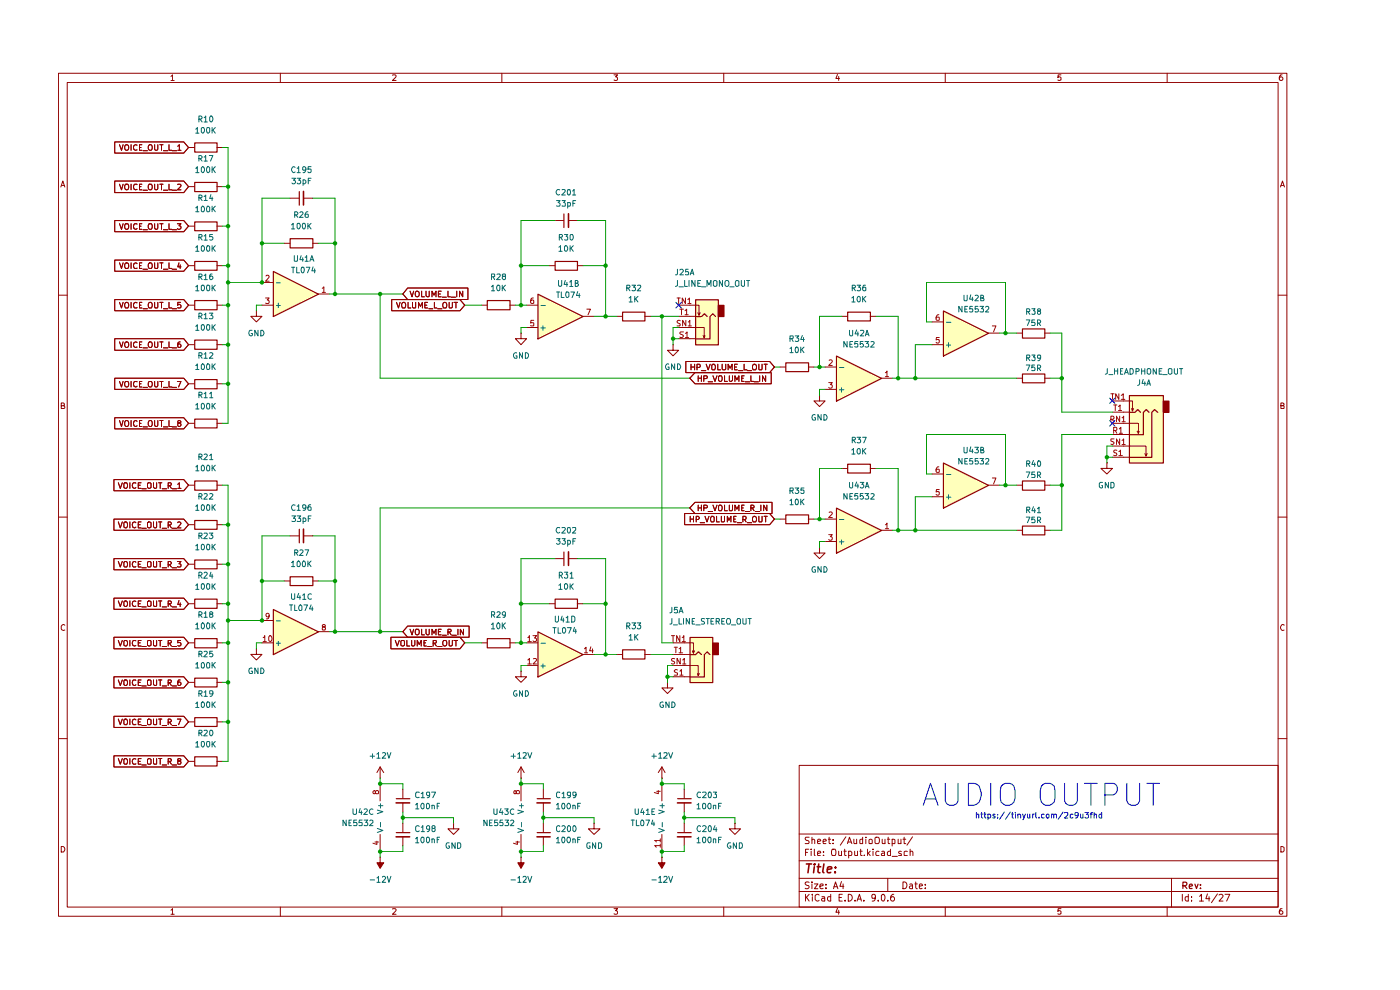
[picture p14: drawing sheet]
<svg xmlns="http://www.w3.org/2000/svg" width="297mm" height="210mm" viewBox="0 0 297 210" stroke-linecap="round" stroke-linejoin="round" font-family="sans-serif">
<g fill="none" stroke="#910000" stroke-width=".21">
<path d="M12.4 15.5h260.6v178.9h-260.6zM14.3 17.5h256.8v174.9h-256.8zM36.3 16.2l.3-.3v1.2M36.3 17.1h.7M59.5 15.5v2M83.3 16l.6-.1 .1 .1-.1 .4-.6 .7h.7M106.5 15.5v2M130.3 15.9h.7l-.4 .4 .3 .1v.6h-.6M153.5 15.5v2M177.7 15.8l-.4 .8h.8M177.9 16.2v.9M200.5 15.5v2"/>
<path d="M225.1 15.9h-.6l-.1 .6 .2-.2 .4 .1 .1 .6h-.7M247.6 15.5v2M272 15.9a.55 .55 0 0 0-.6 .5l.1 .6 .4 .1 .3-.3v-.2l-.3-.3h-.3l-.2 .3M12.9 39.7l.4-1.3 .5 1.3M13.1 39.3h.6M271.6 39.7l.5-1.3 .4 1.3M271.7 39.3h.6M12.4 62.6h1.9M271.1 62.6h1.9M13 86.1l.6-.1v-.4l-.6-.1v1.2h.6l.2-.4-.4-.2M271.7 86.1h.5l.2-.3-.1-.2-.6-.1v1.2h.6l.1-.5-.2-.1M12.4 109.7h1.9"/>
<path d="M271.1 109.7h1.9M13.8 132.6l-.4-.1-.4 .3 .1 .8 .3 .1h.4M272.4 132.6l-.2-.1a.61 .61 0 0 0-.5 .7 .61 .61 0 0 0 .7 .5M12.4 156.7h1.9M271.1 156.7h1.9M13 179.5a.66 .66 0 0 1 .7 .4 .66 .66 0 0 1-.2 .8h-.5zM169.5 162.4h101.6v30h-101.6zM169.5 176.9h101.6M171.7 177.6l-.8 .1v.4l.6 .3 .2 .3-.2 .2h-.7M172.2 178.2l.2-.2 .4 .1v.8M172.2 177.6v1.3M173.4 178.5l.7-.1-.2-.4-.4 .1-.1 .7 .1 .1h.5"/>
<path d="M174.6 178.5l.7-.1-.2-.4-.4 .1-.1 .7 .1 .1h.5M175.7 178h.5M175.9 177.6v1.2l.1 .1h.2M176.7 178.9h.1M176.7 178.1v.2M179.4 177.5l-1.1 1.8M179.8 178.9l.4-1.3 .5 1.3M179.9 178.6h.6M181.1 178l.1 .9h.5M181.7 178v.9M183 177.6v1.3h-.5l-.1-.7 .3-.2 .3 .1M183.7 177.6v.1"/>
<path d="M183.7 178v.9M184.4 178.2l.2-.2 .4 .2-.1 .7h-.5zM185.6 177.8a.55 .55 0 0 1 1 .2l-.1 .8-.2 .1h-.5l-.2-.1zM187.2 178v.9h.5M187.7 178v.9M188.3 178h.5M188.4 177.6v1.2l.1 .1h.3M189.3 178.1l.3-.1 .3 .2v.7h-.6M189.3 178v1.5M190.5 178v.9h.6M191.1 178v.9M191.6 178h.5"/>
<path d="M191.8 177.6v1.3h.3M193.6 177.5l-1.2 1.8M271.7 179.5l.7 .3v.7l-.2 .2h-.5zM36.3 193.1l.3-.4v1.2M36.3 193.9h.7M59.5 192.4v2M83.3 192.8l.6-.1 .1 .2-.1 .4-.6 .6h.7M106.5 192.4v2M130.3 192.7h.7l-.4 .5 .3 .1v.5h-.6M153.5 192.4v2M169.5 189.1h101.6M169.5 186.3h101.6"/>
<path d="M169.5 182.6h101.6M170.9 189.7v1.4M170.9 180.8h.4M171.1 190.3l.6 .8M171.6 180.1h-.7v1.4M171.7 187.2h-.8l-.1 .3 .3 .3h.4l.2 .4-.4 .3-.5-.1M171.7 189.7l-.8 .8M172.1 180.1v.1M172.1 180.6v.9M172.2 187.1v.1M172.2 187.5v1M172.3 189.7v.2"/>
<path d="M172.3 190.2v.9M172.8 187.5h.7l-.7 1h.7M172.8 180.1v1.2l.1 .2M173.4 181.1l.7-.2-.2-.3h-.4l-.1 .7 .1 .2h.5M173.8 189.9l-.5-.2-.4 .3v.8l.4 .3 .5-.1M173.9 188l.7-.2v-.2l-.4-.1-.3 .3 .1 .6h.6M174.4 190.2h.5l.1 .9M174.7 181.4v.1M174.7 180.6v.2M175 190.5h-.5l-.2 .3 .2 .3h.5M175.2 188.3v.2M175.2 187.6v.2"/>
<path d="M176.2 190.2h-.5l-.1 .3 .1 .6h.5M176.2 189.7v1.4M176.6 180.1h.6v.2l.1 .8-.1 .4h-.6l-.1-.2-.1-.7zM176.8 188.5l.4-1.4 .6 1.4M176.9 188.1h.7M177.7 192.7l-.4 .8h.8M177.9 180.6l.1 .9 .5-.1M177.9 193.1v.8M178 190.4h.5M178.5 187l-.3 1h.8M178.5 180.6v.9M178.7 189.7h-.7v1.4h.7"/>
<path d="M178.9 187.5v1M179 180.6h.5M179.2 180.1v1.2l.1 .2h.2M179.3 191v.1M180 189.7a.73 .73 0 0 1 .8 .7 .73 .73 0 0 1-.8 .7zM180 180.6h.5l.2 .2-.1 .6-.6 .1M180 180.6v1.4M181.3 180.6l.1 .9 .5-.1M181.4 191v.1M181.8 191.1l.5-1.4 .4 1.4M181.9 180.6v.9M182 190.7h.7"/>
<path d="M182.4 180.6h.5M182.6 180.1v1.2l.1 .2h.2M183.3 191v.1M183.3 181.4v.1M184 180.1v1.4M184.2 181l.4 .5M184.6 180.6l-.6 .5M185.2 180.1v.1M185.2 180.6v.9M185.7 190.3l-.1 .2h-.6v-.7l.5-.1 .2 .3-.2 1-.5 .1M186.3 191v.1M186.5 180.6h-.5l-.2 .2 .2 .7h.5"/>
<path d="M187 190l.3-.3a.8 .8 0 0 1 .5 .7 .8 .8 0 0 1-.5 .7l-.3-.3zM187.1 180.6h.4l.2 .2v.7h-.6v-.4l.6-.2M188.3 191v.1M188.3 186.3v2.8M188.9 180.1v1.4h-.5l-.1-.7a.45 .45 0 0 1 .6-.2M189.3 181.7h1.1M189.6 189.7h-.2a.93 .93 0 0 0-.3 1.4 .45 .45 0 0 0 .6-.2 .45 .45 0 0 0-.2-.6 .45 .45 0 0 0-.6 .2M191.2 180.6a.36 .36 0 0 0-.6 .2l.6 .3v.4h-.6M191.6 187.1a.73 .73 0 0 1 .8 .7 .73 .73 0 0 1-.8 .7zM192.5 180.6h-.4l-.3 .1v.7l.7 .1M193 187.6h.5l.1 .9M193.1 180.7l.1-.1h.4l.1 .9"/>
<path d="M193.1 180.1v1.4M193.6 187.8l-.4 .1-.3 .3 .3 .3 .4-.1M194.1 187.5h.5M194.3 187.1v1.2l.3 .2M195 188l.7-.2-.1-.2-.4-.1-.2 .3 .1 .6h.5M196.3 188.3v.2M196.3 187.6v.2M200.5 192.4v2M225.1 192.7h-.6l-.1 .6 .2-.1 .4 .1 .1 .5h-.7M247.6 192.4v2M248.5 186.3v6.1M250.8 189.7v1.4"/>
<path d="M252.1 190.2h-.5l-.2 .3 .2 .6h.5M252.1 189.7v1.4M252.8 191v.1M252.8 190.2v.2M254.5 190.1l.4-.4v1.4M254.5 191.1h.8M256.2 189.6l-.4 1h.9M256.5 190.2v.9M258.3 189.6l-1.3 1.9M258.6 189.9l.6-.2 .3 .3-.1 .3-.8 .8h.9M259.9 189.7h1l-.7 1.4M272 192.7a.55 .55 0 0 0-.6 .6l.1 .5 .4 .1 .3-.2v-.3l-.3-.2h-.3l-.2 .2"/>
</g>
<path d="M250.9 187.9h.6a.45 .45 0 0 0 .2-.7l-.8-.1v1.4M251.3 187.9l.5 .6M252.3 188l.7-.1-.2-.4-.4 .1-.1 .7 .1 .2h.5M253.5 187.5l.3 1 .4-1M254.7 188.4v.1M254.7 187.6v.2" fill="none" stroke="#910000" stroke-width=".25"/>
<path d="M171.1 183.3h1.1M171.7 183.3l-.3 1.8M172.8 183.9l-.2 1.2M172.8 183.3l-.1 .1h.2l-.1-.1v.1M173.3 183.9h.8M173.7 183.3l-.2 1.6 .4 .2M174.8 183.3l-.3 1.6 .3 .2M175.6 184.5l.8-.2v-.4a.6 .6 0 0 0-.8 .2v.9h.6M177.2 185v.1M177.2 183.9v.2" fill="none" stroke="#910000" stroke-width=".34"/>
<g fill="#ffb">
<path d="M146.3 135.2h4.9v9.5h-4.9z"/>
<path d="M177.4 107.7l9.6 4.8-9.6 4.8z"/>
<path d="M200.1 65.9l9.6 4.8-9.6 4.8z"/>
<path d="M200.1 98.2l9.6 4.7-9.6 4.8z"/>
<path d="M239.6 83.9h7.2v14.3h-7.2z"/>
<path d="M177.4 75.5l9.6 4.7-9.6 4.9z"/>
<path d="M147.5 63.5h4.9v9.6h-4.9z"/>
<path d="M114.1 62.4l9.6 4.7-9.6 4.7z"/>
<path d="M57.9 129.2l9.6 4.8-9.6 4.8z"/>
<path d="M57.9 57.5l9.6 4.9-9.6 4.7z"/>
<path d="M114.1 134l9.6 4.8-9.6 4.8z"/>
</g>
<path d="M140.4 181.8v1.2h.7l-.7 1.2-.7-1.2h.7z" fill="#910000"/>
<path d="M140.4 181.8v1.2h-.7l.7 1.2 .7-1.2h-.7M140.4 181.8h.1" fill="none" stroke="#910000" stroke-width=".21"/>
<path d="M151.2 136.4h1.2v2.4h-1.2z" fill="#910000"/>
<path d="M146.4 135.2h4.8v9.6h-4.8zM146.4 138.9h1.2l.6-.6 .6 .6M150.6 138.9l-.6-.6-.6 .6v4.7h-3M151.2 136.4h1.2v2.5h-1.2z" fill="none" stroke="#910000" stroke-width=".25"/>
<path d="M142.8 136.4h4.3v2.2l.3-.5M142.8 138.8h3.5M146.8 138.1l.3 .5M142.8 141.2h5.3v2.1l.3-.4M142.8 143.6h3.5M147.9 142.9l.2 .4" fill="none" stroke="#910000" stroke-width=".21"/>
<g fill="none" stroke="#b90000" stroke-width=".21">
<path d="M142.4 134.8h.7M142.8 134.8v1.3M143 137.3h.7M143.1 139.7h-.4l-.3 .2 .1 .3 .5 .1v.5h-.6M143.4 137.3v1.2M144.1 137.6l.3-.3v1.2M144.1 138.5h.7M144.2 134.8v1.3l-.7-1.3v1.3M144.3 139.7v1.1l-.7-1.1v1.1M144.7 135.3l.4-.5v1.3M144.7 136.1h.7M143.7 142.1l-.4-.1-.3 .3 .1 .2 .6 .3v.3l-.7 .1"/>
<path d="M144.2 142.4l.4-.4v1.2M144.2 143.2h.7M144.8 140l.4-.3v1.1M144.8 140.8h.7"/>
</g>
<path d="M80.6 181.8v1.2h.8l-.8 1.2-.6-1.2h.6z" fill="#910000"/>
<path d="M145.2 167.4v2M145.2 170.3v2M145.2 174.6v2M145.2 177.5v1.9M155.9 174.6v1.2h1.2l-1.2 1.2-1.2-1.2h1.2M155.9 174.6h.1M80.6 181.8v1.2h-.6l.6 1.2 .8-1.2h-.8M80.6 181.8h.1" fill="none" stroke="#910000" stroke-width=".21"/>
<path d="M143.8 176.6h2.8M143.8 169.4h2.8" fill="none" stroke="#910000" stroke-width=".25"/>
<path d="M143.7 177.5h2.9M143.7 170.3h2.9" fill="none" stroke="#910000" stroke-width=".34"/>
<path d="M110.5 181.8v1.2h.7l-.7 1.2-.7-1.2h.7z" fill="#910000"/>
<g fill="none" stroke="#910000" stroke-width=".21">
<path d="M197.7 73.1h2.4M197.7 68.3h2.4M209.7 70.7h2.3M215.7 70.7h1.2M221.6 70.7h1.2M215.7 80.2h1.2M221.6 80.2h1.2M173.9 116.1v1.2h1.1l-1.1 1.2-1.2-1.2h1.2M173.9 116.1h.1M175 114.9h2.4M175 110.1h2.4M187 112.5h2.4"/>
<path d="M197.7 105.4h2.4M197.7 100.5h2.4M209.7 102.9h2.3M215.7 112.5h1.2M215.7 102.9h1.2M221.6 112.5h1.2M221.6 102.9h1.2M110.5 181.8v1.2h-.7l.7 1.2 .7-1.2h-.7M110.5 181.8h.1"/>
</g>
<path d="M200.1 66l9.6 4.7-9.6 4.8zM216.9 69.8h4.8v1.9h-4.8zM216.9 79.3h4.8v1.9h-4.8zM200.1 98.2l9.6 4.8-9.6 4.8zM177.5 107.8l9.5 4.7-9.5 4.9zM216.9 111.6h4.8v1.9h-4.8zM216.9 102h4.8v2h-4.8z" fill="none" stroke="#910000" stroke-width=".25"/>
<path d="M199.2 66.8l-.5 .1-.1 .9 .1 .1h.6l-.1-.6h-.5l-.1 .1M199.3 71.6h-.6l-.1 .5h.7v.5l-.2 .2h-.4l-.1-.2M210.5 69.1h.8l-.5 1.3M199.2 99l-.5 .2-.1 .8 .1 .2 .6-.1-.1-.6h-.5l-.1 .2M175.8 113.4h.8l-.5 .4 .4 .1v.6l-.5 .1-.2-.2M175.9 108.7l.4-.1 .3 .3-.8 .9h.8M187.8 111.3h.2l.2-.3v1.1M187.8 112.1h.7M199.3 103.8h-.6l-.1 .6h.7v.5l-.2 .1h-.4l-.1-.1M210.5 101.4h.8l-.5 1.3" fill="none" stroke="#b90000" stroke-width=".21"/>
<path d="M200.8 73.2h.9M200.8 68.4h.9M201.2 72.7v.9M178.1 114.9h.9M178.1 110.2h.9M178.5 114.5v.9M200.8 105.5h.9M200.8 100.6h.9M201.2 104.9v1" fill="none" stroke="#006665" stroke-width=".21"/>
<path d="M246.8 85.1h1.1v2.3h-1.1z" fill="#910000"/>
<path d="M166.7 77h4.8v1.8h-4.8zM177.5 75.5l9.5 4.8-9.5 4.8zM179.8 98.5h4.9v1.8h-4.9zM239.6 83.9h7.2v14.3h-7.2zM239.6 87.5h1.2l.6-.6 .6 .6M243.7 87.5l-.5-.6-.6 .6v4.7h-3M245.6 87.5l-.7-.6-.6 .6v9.5h-4.7M246.8 85.1h1.2v2.4h-1.2zM166.7 109.2h4.8v1.9h-4.8z" fill="none" stroke="#910000" stroke-width=".25"/>
<g fill="none" stroke="#910000" stroke-width=".21">
<path d="M165.5 77.9h1.2M171.5 77.9h1.2M175 77.9h2.4M175 82.6h2.4M178.6 99.4h1.2M184.6 99.4h1.2M187 80.2h2.4M234.8 98.2v1.2h1.2l-1.2 1.1-1.3-1.1h1.3M234.8 98.2h.1M236 94.6h7.1v2.1l.3-.5M236 89.8h5.5v2.1l.2-.4M236 85.1h4.2v2.1l.3-.5"/>
<path d="M236 92.2h3.6M236 97h3.6M236 87.4h3.6M240.1 86.7l.1 .5M241.3 91.5l.2 .4M242.9 96.2l.2 .5M145.2 108.9h18.1l1 1.2-1 1.2h-18.1zM146.4 109.5v1.2M146.4 110.1h.7M147.1 109.5v1.2M147.7 110.2h.4l.3-.4-.3-.3h-.4v1.2M148.5 110.9h1"/>
<path d="M149.6 109.5l.4 1.2 .4-1.2M151 109.5l.5 .2v.8l-.2 .2h-.4a.86 .86 0 0 1 .1-1.2zM152 109.5v1.2h.6M153 109.5l.1 1.2h.4l.2-.2v-1M154.3 110.7v-1.2l.3 .9 .5-.9v1.2M155.7 110.1h.3M156.2 109.5h-.5v1.2h.5M156.4 110.9h.9M157.6 110.2h.5l.2-.2v-.3l-.2-.2h-.5v1.2M157.9 110.2l.4 .5M158.5 110.9h1M159.8 109.6h.5a.87 .87 0 0 1 0 1.1h-.5a.87 .87 0 0 1 0-1.1z"/>
<path d="M161 109.5l.1 1.2h.5l.1-1.2M162.1 109.5h.7M162.4 109.5v1.2M165.5 110.1h1.2M171.5 110.1h1.2"/>
</g>
<g fill="none" stroke="#b90000" stroke-width=".21">
<path d="M175.9 76.4l.4-.1 .3 .4-.8 .8h.8M187.8 79h.2l.2-.3v1.2M187.8 79.9h.7M175.8 81.2h.8l-.5 .4 .4 .1v.6h-.5l-.2-.1M235.7 88.9h.6v-.5l-.6-.1v1.2M235.7 83.5h.6M235.9 88.9l.4 .6M236 83.5v1.2M236.3 91.3h.5l.1-.2v-.3l-.1-.2h-.5v1.3M236.3 85.9h.6M236.3 93.1l-.6 .1v.3l.6 .4-.2 .4-.4-.1M236.6 91.3l.3 .6"/>
<path d="M236.6 85.9v1.2M236.9 95.6l-.4-.1-.2 .2v.3l.5 .1v.5h-.5M237.3 86.2l.3-.3v1.2M237.3 87.1h.7M237.4 95.8l.3-.3v1.2M237.4 83.5v1.2l-.7-1.2v1.2M237.4 96.7h.7M237.4 91l.4-.4v1.3M237.4 91.9h.7M237.5 93.1v1.2l-.7-1.2v1.2M237.5 88.3v1.2l-.7-1.2v1.2M237.9 83.9l.4-.4v1.2"/>
<path d="M237.9 84.7h.7M238 93.4l.4-.3v1.2M238 88.6h.2l.2-.3v1.2M238 94.3h.7M238 89.5h.7"/>
</g>
<path d="M178.1 77.9h.9M178.1 82.7h.9M178.5 82.3v.9" fill="none" stroke="#006665" stroke-width=".21"/>
<path d="M152.4 64.7h1.1v2.4h-1.1z" fill="#910000"/>
<g fill="none" stroke="#910000" stroke-width=".25">
<path d="M41.3 30.3h4.8v2h-4.8zM41.3 38.7h4.8v1.9h-4.8zM41.3 55.5h4.8v1.8h-4.8zM41.3 47.1h4.8v1.8h-4.8zM58 57.6l9.6 4.8-9.6 4.7zM61.5 50.6h4.9v2h-4.9zM63.5 40.6v2.9M117.8 55.5h4.7v1.8h-4.7zM119.6 45.4v2.9M41.3 72.1h4.8v2h-4.8zM41.3 63.8h4.8v1.9h-4.8zM103.4 63.8h4.8v1.9h-4.8z"/>
<path d="M114.1 62.4l9.6 4.7-9.6 4.8zM132.1 66.2h4.7v1.9h-4.7zM147.6 63.6h4.8v9.6h-4.8zM147.6 67.1h1.2l.6-.5 .6 .5M151.8 67.1l-.6-.5-.6 .5v4.8h-3M152.4 64.8h1.2v2.3h-1.2zM179.8 66.2h4.9v1.9h-4.9zM41.3 88.9h4.8v1.9h-4.8zM41.3 80.5h4.8v2h-4.8zM41.3 118.8h4.8v1.9h-4.8zM41.3 110.4h4.8v1.9h-4.8zM41.3 102h4.8v2h-4.8z"/>
<path d="M63.5 112.3v2.9M119.6 117.1v2.9M41.3 135.5h4.8v1.9h-4.8zM41.3 127.1h4.8v1.9h-4.8zM58 129.3l9.6 4.7-9.6 4.9zM61.5 122.3h4.9v1.9h-4.9zM103.4 135.5h4.8v1.9h-4.8zM114.1 134l9.6 4.9-9.6 4.7zM117.8 127.1h4.7v1.9h-4.7zM132.1 137.8h4.7v2h-4.7zM41.3 143.9h4.8v1.8h-4.8zM41.3 152.2h4.8v1.9h-4.8z"/>
<path d="M41.3 160.5h4.8v2h-4.8zM84.1 176.6h2.8M84.1 169.4h2.8M114 176.6h2.7M114 169.4h2.7"/>
</g>
<g fill="none" stroke="#910000" stroke-width=".21">
<path d="M24.3 30.1h14.7l1 1.2-1 1.2h-14.7zM24.3 38.4h14.7l1 1.2-1 1.3h-14.7zM25.4 30.7l.4 1.2 .3-1.2M25.4 39.1l.4 1.2 .3-1.2M26.5 30.9l.3-.2a.6 .6 0 0 1 .5 .6 .6 .6 0 0 1-.5 .6l-.3-.4zM26.6 39.1h.5a.77 .77 0 0 1-.1 1.2l-.4-.1a.87 .87 0 0 1 0-1.1zM27.8 30.7v1.2M27.8 39.1v1.2M29.1 30.8l-.3-.1a.6 .6 0 0 0-.5 .6 .6 .6 0 0 0 .5 .6l.3-.1M29.1 39.2l-.5-.1a.67 .67 0 0 0-.3 .7 .67 .67 0 0 0 .5 .5l.3-.1M29.6 31.3h.3M29.6 39.6h.3"/>
<path d="M30.1 30.7h-.5v1.2h.5M30.1 39.1h-.5v1.2h.5M30.3 32h1M31.5 30.9l.5-.2a.65 .65 0 0 1 .3 .7 .65 .65 0 0 1-.5 .5l-.4-.4zM32.8 30.7v.9a.35 .35 0 0 0 .3 .3 .35 .35 0 0 0 .4-.3v-.9M32.8 39.1v.9a.35 .35 0 0 0 .3 .3 .35 .35 0 0 0 .4-.3v-.9M33.9 30.7h.7M33.9 39.1h.7M34.2 30.7v1.2M34.2 39.1v1.2M34.7 32h.9M35.9 30.7v1.2h.5"/>
<path d="M35.9 39.1v1.2h.5M36.5 32h1M37.7 31l.4-.3v1.2M37.7 39.2l.5-.1 .2 .3-.8 .9h.8M37.7 31.9h.7M40 31.3h1.3M40 39.6h1.3M46 31.3h1.2M46 39.6h1.2M24.3 46.8h14.7l1 1.2-1 1.2h-14.7zM24.3 55.2h14.7l1 1.2-1 1.1h-14.7zM25.4 47.5l.4 1.1 .3-1.1"/>
<path d="M25.4 55.8l.4 1.1 .3-1.1M26.5 55.9l.3-.1h.3a.87 .87 0 0 1 0 1.1h-.5l-.1-.3zM26.6 47.5h.5a.77 .77 0 0 1-.1 1.1h-.4a.87 .87 0 0 1 0-1.1zM27.8 47.5v1.1M27.8 55.8v1.1M29.1 47.5h-.5a.67 .67 0 0 0-.3 .6 .67 .67 0 0 0 .5 .5l.3-.1M29.1 55.9l-.3-.1a.67 .67 0 0 0-.5 .5 .67 .67 0 0 0 .3 .6h.5M29.6 56.4h.3M29.6 48h.3M30.1 47.5h-.5v1.1h.5M30.1 55.8h-.5v1.1h.5M30.3 48.7h1"/>
<path d="M30.3 40.3h1M30.3 57.1h1M31.5 55.9l.5-.1a.86 .86 0 0 1 .1 1.1h-.5l-.2-.3zM32.8 47.5v.9l.3 .2 .4-.2v-.9M32.8 55.8l.1 1.1h.5l.1-.1v-1M33.9 47.5h.7M33.9 55.8h.7M34.2 47.5v1.1M34.2 55.8v1.1M34.7 48.7h.9M34.7 40.3h.9M34.7 57.1h.9"/>
<path d="M35.9 47.5v1.1h.5M35.9 55.8v1.1h.5M36.5 48.7h1M36.5 40.3h1M36.5 57.1h1M37.6 47.5h.8l-.4 .4 .3 .1 .1 .4-.3 .2h-.3l-.2-.1M38 55.8l-.3 .8h.7M38.2 56.2v.7M40 56.4h1.3M40 48h1.3M46 56.4h1.2M46 48h1.2"/>
<path d="M55.6 59.9h2.3M60.3 51.6h1.2M61.5 42h2M64.4 42h1.9M66.3 51.6h1.2M116.5 56.4h1.2M117.7 46.8h1.9M120.6 46.8h1.9M122.5 56.4h1.2M24.3 63.5h14.7l1 1.2-1 1.2h-14.7zM24.3 71.8h14.7l1 1.3-1 1.2h-14.7zM25.4 64.1l.4 1.2 .3-1.2"/>
<path d="M25.4 72.5l.4 1.2 .3-1.2M26.5 64.3l.3-.2 .4 .2 .1 .6-.2 .4h-.5l-.1-.4zM26.6 72.6l.2-.1a.6 .6 0 0 1 .5 .6 .6 .6 0 0 1-.5 .6l-.3-.4zM27.8 64.1v1.2M27.8 72.5v1.2M29.1 64.2l-.3-.1a.67 .67 0 0 0-.5 .6 .67 .67 0 0 0 .3 .6l.5-.1M29.1 72.6l-.3-.1a.6 .6 0 0 0-.5 .6 .6 .6 0 0 0 .5 .6l.3-.1M29.6 64.7h.3M29.6 73.1h.3M30.1 64.1h-.5v1.2h.5M30.1 72.5h-.5v1.2h.5M30.3 65.5h1"/>
<path d="M30.3 73.8h1M31.5 64.3l.5-.2a.86 .86 0 0 1 .1 1.2h-.5l-.2-.4zM31.6 72.6l.4-.1a.65 .65 0 0 1 .3 .7 .65 .65 0 0 1-.5 .5l-.4-.4zM32.8 64.1l.1 1.2h.5l.1-.1v-1.1M32.8 72.5v1a.35 .35 0 0 0 .3 .2 .35 .35 0 0 0 .4-.2v-1M33.9 64.1h.7M33.9 72.5h.7M34.2 64.1v1.2M34.2 72.5v1.2M34.7 65.5h.9M34.7 73.8h.9M35.9 64.1v1.2h.5"/>
<path d="M35.9 72.5v1.2h.5M36.5 65.5h1M36.5 73.8h1M38.2 72.5l-.5 .3v.8h.6l.1-.4-.3-.3h-.2l-.2 .3M38.3 64.1h-.6v.6l.4-.1 .3 .2v.4l-.2 .1-.5-.1M40 64.7h1.3M40 73.1h1.3M46 64.7h1.2M46 73.1h1.2M54.4 65.9v1.2h1.2l-1.2 1.2-1.2-1.2h1.2M54.4 65.9h.1M55.6 64.7h2.3"/>
<path d="M67.5 62.4h2.4M83.1 63.5h14.5l1 1.2-1 1.2h-14.5zM84.1 64.1l.4 1.2 .4-1.2M85.3 64.3l.5-.2a.86 .86 0 0 1 .1 1.2h-.5l-.2-.4zM86.5 61.1h12.8v2.4h-12.8l-1-1.1zM86.6 64.1v1.2h.6M87 61.8l.4 1.2 .4-1.2M87.5 64.1v1.1l.2 .1 .5-.1v-1.1M88.2 61.9l.2-.1a.6 .6 0 0 1 .6 .6 .6 .6 0 0 1-.6 .6l-.3-.5zM88.8 65.3v-1.2l.4 .9 .4-.9v1.2M89.4 61.8v1.2h.6M90.1 64.7h.4"/>
<path d="M90.4 61.8v.9l.2 .3 .5-.1v-1.1M90.7 64.1h-.6v1.2h.6M91 65.5h.8M91.6 63v-1.2l.5 .8 .4-.8v1.2M92.2 64.1v1.2h.5M92.8 65.5h1M93 62.4h.4M93.6 61.8h-.6v1.2h.6M93.8 63h.9M94 64.3l.3-.2 .4 .2 .1 .6-.2 .4h-.5l-.2-.4zM95 61.8v1.2h.5M95.3 64.1l.1 1.2h.4l.2-.1v-1.1"/>
<path d="M95.7 63h.9M96.3 64.1h.8M96.7 64.1v1.2M96.9 61.8v1.2M98.2 61.8v1.2l-.7-1.2v1.2M102.1 64.7h1.2M108.2 64.7h1.1M110.5 70.7v1.1h1.2l-1.2 1.3-1.2-1.3h1.2M110.5 70.7h.1M111.7 69.5h2.4M111.7 64.7h2.4M123.7 67.1h2.3"/>
<path d="M130.8 67.1h1.2M136.8 67.1h1.2M142.8 73.1v1.2h1.2l-1.2 1.2-1.2-1.2h1.2M142.8 73.1h.1M144 69.5h5.4v2.2l.2-.5M144 64.7h4.3v2.1l.2-.5M144 71.8h3.5M144 67.1h3.5M145.5 76.7h17.8l1 1.2-1 1.1h-17.8zM146.6 77.3v1.1M146.6 77.9h.8M147.4 77.3v1.1"/>
<path d="M147.4 79h16.2v2.4h-16.2l-1.1-1.2zM147.9 77.9h.5l.1-.1v-.4l-.1-.1h-.5v1.1M148 66.3l.3 .5M148.1 79.7v1.2M148.8 79.7v1.2M148.8 78.6h.9M149.1 71.2l.3 .5M149.8 77.3l.4 1.1 .5-1.1M151 77.4l.5-.1a.86 .86 0 0 1 .1 1.1h-.4l-.2-.1zM151.3 79.7l.4 1.2 .4-1.2M152.3 77.3v1.1h.6M152.4 79.9l.2-.2h.4a.86 .86 0 0 1-.1 1.2l-.5-.2z"/>
<path d="M153.2 77.3v1l.2 .1h.4l.2-.1v-1M153.7 79.7v1.2h.6M154.5 78.4v-1.1l.4 .8 .4-.8v1.1M154.7 79.7v1l.2 .2h.2l.3-.3v-.9M155.8 77.9h.4M156.4 77.3h-.6v1.1h.6M156.7 78.6h.9M157.9 79.7h-.6v1.2h.6M157.9 77.3v1.1h.5M158.5 78.6h1M159.3 79.7v1.2h.6M159.7 77.4l.3-.1h.3a.87 .87 0 0 1 0 1.1h-.5l-.2-.3z"/>
<path d="M161 77.3l.1 1.1h.5l.1-1.1M161.2 79.7v1.2M162.1 77.3h.7M162.4 79.7v1.2l-.6-1.2v1.2M162.4 77.3v1.1M178.6 67.1h1.2M184.6 67.1h1.2M24.3 80.2h14.7l1 1.2-1 1.2h-14.7zM24.3 88.6h14.7l1 1.2-1 1.2h-14.7zM25.4 80.9l.4 1.2 .3-1.2M25.4 89.2l.4 1.3 .3-1.3M26.5 89.4l.3-.2 .4 .2 .1 .6-.3 .5-.5-.2z"/>
<path d="M26.6 80.9h.5a.77 .77 0 0 1-.1 1.2l-.4-.1a.87 .87 0 0 1 0-1.1zM27.8 80.9v1.2M27.8 89.2v1.3M29.1 81l-.5-.1a.67 .67 0 0 0-.3 .7 .67 .67 0 0 0 .5 .5l.3-.2M29.1 89.4l-.3-.2a.65 .65 0 0 0-.5 .6 .65 .65 0 0 0 .5 .7l.3-.2M29.6 89.8h.3M29.6 81.4h.3M30.1 80.9h-.5v1.2h.5M30.1 89.2h-.5v1.3h.5M30.3 82.2h1M30.3 90.6h1M31.5 89.4l.5-.2a.86 .86 0 0 1 0 1.3 .46 .46 0 0 1-.6-.5z"/>
<path d="M32.8 80.9v.9l.3 .3 .4-.3v-.9M32.8 89.2v1l.3 .3 .4-.3v-1M33.9 80.9h.7M33.9 89.2h.7M34.2 80.9v1.2M34.2 89.2v1.3M34.7 82.2h.9M34.7 90.6h.9M35.9 80.9v1.2h.5M35.9 89.2v1.3h.5M36.5 82.2h1M36.5 90.6h1"/>
<path d="M37.6 80.9h.8l-.5 1.2M37.9 89.7l-.2-.1v-.2l.4-.2 .3 .3-.7 .4v.4l.2 .2h.2l.3-.3v-.2l-.3-.3M40 89.8h1.3M40 81.4h1.3M46 89.8h1.2M46 81.4h1.2M148.1 80.2h.7M149.3 80.3l.7-.1 .1-.3-.2-.2h-.6v1.2M150.2 81h1M155.9 80.9v-1.2l.4 .9 .5-.9v1.2M157.3 80.2h.4M158.1 81h.9"/>
<path d="M160 81h.9M173.9 83.9v1.2h1.1l-1.1 1.1-1.2-1.1h1.2M173.9 83.9h.1M24.2 110.1h14.8l1 1.2-1 1.2h-14.8zM24.2 101.7h14.8l1 1.2-1 1.2h-14.8zM24.2 118.5h14.8l1 1.2-1 1.2h-14.8zM25.1 110.7l.4 1.3 .4-1.3M25.1 102.4l.4 1.2 .4-1.2M25.1 119.1l.4 1.2 .4-1.2M26.3 110.9l.5-.2a.86 .86 0 0 1 0 1.3l-.5-.2zM26.3 102.6l.2-.2h.4a.86 .86 0 0 1-.1 1.2l-.5-.2zM26.3 119.3l.5-.2a.86 .86 0 0 1 .1 1.2h-.4l-.2-.2z"/>
<path d="M27.6 102.4v1.2M27.6 110.7v1.3M27.6 119.1v1.2M28.8 110.9l-.2-.2a.65 .65 0 0 0-.6 .6 .65 .65 0 0 0 .6 .7l.2-.2M28.8 102.5l-.5-.1a.67 .67 0 0 0-.2 .7 .67 .67 0 0 0 .5 .5l.2-.2M28.8 119.3l-.2-.2a.67 .67 0 0 0-.5 .5 .67 .67 0 0 0 .2 .7l.5-.1M29.3 119.7h.5M29.3 111.3h.5M29.3 102.9h.5M29.9 110.7h-.6v1.3h.6M29.9 102.4h-.6v1.2h.6M29.9 119.1h-.6v1.2h.6"/>
<path d="M30.1 112.1h.9M30.1 103.7h.9M31.3 110.9l.2-.2 .5 .2v.9l-.2 .2-.5-.2zM31.3 102.6l.1-.2h.5l.1 .2v.8l-.2 .2-.5-.2zM31.3 119.3l.2-.2 .5 .2v.8l-.1 .2h-.5l-.1-.2zM32.5 110.7v1l.3 .3 .4-.2v-1.1M32.5 102.4v.9l.3 .3 .4-.2v-1M32.5 119.1v1l.2 .2 .5-.1v-1.1M33.6 110.7h.7M33.6 102.4h.7M33.6 119.1h.7M34 102.4v1.2"/>
<path d="M34 110.7v1.3M34 119.1v1.2M34.4 112.1h.9M34.4 103.7h.9M35.7 111.4h.4l.3-.3-.3-.4h-.4v1.3M35.7 103l.6-.1 .1-.3-.2-.2h-.5v1.2M35.7 119.8h.4l.3-.5-.3-.2h-.4v1.2M35.9 111.4l.5 .6M35.9 103l.5 .6M35.9 119.8l.5 .5M36.5 112.1h1M36.5 103.7h1"/>
<path d="M37.6 119.1h.8l-.4 .5 .4 .2v.3l-.2 .2-.6-.1M37.7 110.9l.4-.2 .3 .3-.8 1h.8M37.7 102.7l.4-.3v1.2M37.7 103.6h.7M40 119.7h1.3M40 111.3h1.3M40 102.9h1.3M46 119.7h1.2M46 111.3h1.2M46 102.9h1.2M61.5 113.7h2M64.4 113.7h1.9"/>
<path d="M117.7 118.5h1.9M120.6 118.5h1.9M145.2 108.9h18.1l1 1.2-1 1.2h-18.1zM146.4 109.5v1.2M146.4 110.1h.7M147.1 109.5v1.2M147.4 106.6h16.4v2.3h-16.4l-1.1-1.2zM147.7 110.2h.4l.3-.4-.3-.3h-.4v1.2M148.1 107.2v1.1M148.1 107.7h.7M148.5 110.9h1M148.8 107.2v1.1"/>
<path d="M149.3 107.7h.6l.2-.1-.1-.4h-.7v1.1M149.6 109.5l.4 1.2 .4-1.2M150.2 108.5h1M151 109.5l.5 .2v.8l-.2 .2h-.4a.86 .86 0 0 1 .1-1.2zM151.3 107.2l.4 1.1 .4-1.1M152 109.5v1.2h.6M152.4 107.3l.5-.1a.86 .86 0 0 1 .1 1.1h-.4l-.2-.1zM153 109.5l.1 1.2h.4l.2-.2v-1M153.7 107.2v1.1h.6M154.3 110.7v-1.2l.3 .9 .5-.9v1.2M154.7 107.2l.1 1.1h.4l.2-.2v-.9M155.7 110.1h.3"/>
<path d="M155.9 108.3v-1.1l.4 .8 .5-.8v1.1M156.2 109.5h-.5v1.2h.5M156.4 110.9h.9M157.3 107.7h.4M157.6 110.2h.5l.2-.2v-.3l-.2-.2h-.5v1.2M157.9 107.2h-.6v1.1h.6M157.9 110.2l.4 .5M158.1 108.5h.9M158.5 110.9h1M159.3 107.7h.6v-.5h-.6v1.1M159.5 107.7l.5 .6M159.8 109.6h.5a.87 .87 0 0 1 0 1.1h-.5a.87 .87 0 0 1 0-1.1z"/>
<path d="M160.2 108.5h1M161 109.5l.1 1.2h.5l.1-1.2M161.4 107.2v1.1M162.1 109.5h.7M162.4 109.5v1.2M162.7 107.2v1.1l-.7-1.1v1.1M24.2 126.9h14.8l1 1.2-1 1.1h-14.8zM24.2 135.2h14.8l1 1.2-1 1.2h-14.8zM25.1 127.5l.4 1.2 .4-1.2M25.1 135.9l.4 1.1 .4-1.1M26.3 127.6l.5-.1a.65 .65 0 0 1 .3 .7 .65 .65 0 0 1-.6 .5l-.2-.2zM26.3 136l.2-.1h.4a.86 .86 0 0 1-.1 1.1l-.5-.1z"/>
<path d="M27.6 127.5v1.2M27.6 135.9v1.1M28.8 127.6l-.2-.1a.6 .6 0 0 0-.5 .6 .6 .6 0 0 0 .5 .6l.2-.1M28.8 135.9h-.5a.67 .67 0 0 0-.2 .6 .67 .67 0 0 0 .5 .5h.2M29.3 136.4h.5M29.3 128.1h.5M29.9 127.5h-.6v1.2h.6M29.9 135.9h-.6v1.1h.6M30.1 137.1h.9M30.1 128.7h.9M30.1 120.4h.9M31.3 127.6l.2-.1 .5 .1v.9l-.2 .2-.5-.2z"/>
<path d="M31.3 136l.1-.1h.5l.1 .1v.9l-.2 .1-.5-.1zM32.5 127.5v.9l.3 .3 .4-.1v-1.1M32.5 135.9v.9l.3 .2h.4v-1.1M33.6 135.9h.7M33.6 127.5h.7M34 127.5v1.2M34 135.9v1.1M34.4 137.1h.9M34.4 128.7h.9M34.4 120.4h.9M35.7 128.1h.5l.2-.2-.1-.3-.6-.1v1.2M35.7 136.4h.6l.1-.4-.2-.1h-.5v1.1"/>
<path d="M35.9 128.1l.5 .6M35.9 136.4l.5 .6M36.5 137.1h1M36.5 128.7h1M36.5 120.4h1M38 127.4l-.3 .8h.7M38.2 127.9v.8M38.3 135.9h-.6v.5l.4-.1 .3 .2-.1 .5h-.6M40 136.4h1.3M40 128.1h1.3M46 136.4h1.2M46 128.1h1.2"/>
<path d="M54.4 137.6v1.2h1.2l-1.2 1.2-1.2-1.2h1.2M54.4 137.6h.1M55.6 136.4h2.3M55.6 131.6h2.3M60.3 123.2h1.2M66.3 123.2h1.2M67.5 134h2.4M82.9 135.2h14.7l1 1.2-1 1.2h-14.7zM83.9 135.9l.4 1.1 .4-1.1M85 136l.2-.1h.4l.2 .1v.9l-.2 .1-.6-.1zM86.3 135.9v1.1h.6M86.5 132.8h13v2.4h-13l-1-1.2z"/>
<path d="M87 133.5l.4 1.2 .4-1.2M87.3 135.9v1.1h.2h.3l.2-.2v-.9M88.3 133.5h.5a.77 .77 0 0 1-.2 1.2l-.3-.1a.87 .87 0 0 1 0-1.1zM88.5 137v-1.1l.4 .8 .5-.8v1.1M89.4 133.5v1.2h.6M90 136.4h.3M90.4 133.5v.9l.2 .3 .5-.2v-1M90.5 135.9h-.5v1.1h.5M90.7 137.1h.9M91.6 134.7v-1.2l.5 .8 .4-.8v1.2M91.9 136.4h.6v-.5h-.6v1.1M92.2 136.4l.4 .6"/>
<path d="M92.8 137.1h1M93 134h.4M93.6 133.5h-.6v1.2h.6M93.8 134.8h.9M94.1 135.9h.5a.77 .77 0 0 1-.2 1.1h-.3a.87 .87 0 0 1 0-1.1zM95 134.1l.6-.1 .1-.3-.2-.2h-.5v1.2M95.3 135.9v1.1h.2h.2l.3-.2v-.9M95.3 134.1l.4 .6M95.9 134.8h.9M96.3 135.9h.8M96.7 135.9v1.1M97.1 133.5v1.2"/>
<path d="M98.3 133.5v1.2l-.6-1.2v1.2M102.1 136.4h1.2M108.2 136.4h1.1M111.7 136.4h2.4M116.5 128.1h1.2M122.5 128.1h1.2M123.7 138.8h2.3M130.8 138.8h1.2M136.8 138.8h1.2M24.2 143.6h14.8l1 1.1-1 1.2h-14.8zM24.2 151.9h14.8l1 1.2-1 1.2h-14.8zM25.1 144.2l.4 1.2 .4-1.2"/>
<path d="M25.1 152.5l.4 1.2 .4-1.2M26.3 144.4l.2-.2h.4a.86 .86 0 0 1-.1 1.2l-.5-.1zM26.3 152.7l.5-.2a.86 .86 0 0 1 .1 1.2h-.4l-.2-.2zM27.6 144.2v1.2M27.6 152.5v1.2M28.8 144.3l-.5-.1a.67 .67 0 0 0-.2 .7 .67 .67 0 0 0 .5 .5l.2-.1M28.8 152.7l-.2-.2a.67 .67 0 0 0-.5 .5 .67 .67 0 0 0 .2 .7l.5-.1M29.3 144.7h.5M29.3 153.1h.5M29.9 144.2h-.6v1.2h.6M29.9 152.5h-.6v1.2h.6M30.1 145.5h.9"/>
<path d="M30.1 153.9h.9M31.3 144.4l.1-.2h.5l.1 .2v.9l-.2 .1-.5-.1zM31.3 152.7l.2-.2 .5 .2v.8l-.1 .2h-.5l-.1-.2zM32.5 144.2v1l.3 .2 .4-.1v-1.1M32.5 152.5v1l.2 .2 .5-.1v-1.1M33.6 144.2h.7M33.6 152.5h.7M34 144.2v1.2M34 152.5v1.2M34.4 145.5h.9M34.4 153.9h.9M35.7 144.8l.6-.1 .1-.3-.2-.2h-.5v1.2"/>
<path d="M35.7 153.2h.4l.3-.4-.3-.3h-.4v1.2M35.9 144.8l.5 .6M35.9 153.2l.5 .5M36.5 145.5h1M36.5 153.9h1M37.6 152.5h.8l-.5 1.2M38.2 144.2h-.3l-.2 .3v.8l.4 .1 .3-.2v-.3l-.3-.2h-.4v.2M40 144.7h1.3M40 153.1h1.3M46 144.7h1.2M46 153.1h1.2M110.5 142.4v1.2h1.2l-1.2 1.1-1.2-1.1h1.2"/>
<path d="M110.5 142.4h.1M111.7 141.2h2.4M141.6 144.7v1.2h1.2l-1.2 1.2-1.2-1.2h1.2M141.6 144.7h.1M24.2 160.3h14.8l1 1.2-1 1.2h-14.8zM25.1 160.9l.4 1.2 .4-1.2M26.3 161.1l.5-.2a.86 .86 0 0 1 .1 1.2h-.4l-.2-.2zM27.6 160.9v1.2M28.8 161l-.2-.1a.67 .67 0 0 0-.5 .5 .67 .67 0 0 0 .2 .7l.5-.1M29.3 161.5h.5M29.9 160.9h-.6v1.2h.6M30.1 162.3h.9"/>
<path d="M31.3 161.1l.2-.2 .5 .2v.8l-.1 .2h-.5l-.1-.2zM32.5 160.9v.9l.2 .3 .5-.1v-1.1M33.6 160.9h.7M34 160.9v1.2M34.4 162.3h.9M35.7 161.5h.5l.2-.2-.1-.3-.6-.1v1.2M35.9 161.5l.5 .6M36.5 162.3h1M37.9 161.4l-.2-.1v-.3h.6v.3l-.6 .2 .1 .6h.4l.2-.3-.3-.4M40 161.5h1.3M46 161.5h1.2M80.6 165.1h.1"/>
<path d="M80.6 162.7v2.4M80.6 166.2v3.7M80.6 177v3.6M80.6 162.7l-.6 1.2M80.6 162.7l.8 1.2M85.5 167.4v2M85.5 170.3v2M85.5 174.6v2M85.5 177.5v1.9M96.2 174.6v1.2h1.2l-1.2 1.2-1.2-1.2h1.2M96.2 174.6h.1M110.5 165.1h.1"/>
<path d="M110.5 162.7v2.4M110.5 166.2v3.7M110.5 177v3.6M110.5 162.7l-.7 1.2M110.5 162.7l.7 1.2M115.3 167.4v2M115.3 170.3v2M115.3 174.6v2M115.3 177.5v1.9M126 174.6v1.2h1.3l-1.3 1.2-1.2-1.2h1.2M126 174.6h.1M140.4 165.1h.1"/>
<path d="M140.4 162.7v2.4M140.4 166.2v3.7M140.4 177v3.6M140.4 162.7l-.7 1.2M140.4 162.7l.7 1.2"/>
<circle cx="31.9" cy="39.6" r=".57"/>
<circle cx="31.9" cy="48" r=".57"/>
<circle cx="31.9" cy="81.5" r=".57"/>
</g>
<g fill="none" stroke="#b90000" stroke-width=".21">
<path d="M56.4 58.6l.4-.2 .3 .3-.8 1h.8M56.3 63.2h.8l-.4 .4 .3 .1v.6h-.7M68.4 61.2l.3-.4v1.2M68.4 62h.6M113.2 63.2h-.3a.73 .73 0 0 0-.1 1.2l.4-.1v-.5l-.4-.2-.2 .3M113.2 67.9h-.6v.6h.6v.6h-.6M124.5 65.6h.8l-.5 1.2M143.6 63.2h.7M144 63.2v1.2M144.2 65.6h.8M144.3 68h-.6v.5l.5 .1 .1 .4-.1 .1h-.6M144.6 65.6v1.2"/>
<path d="M145 70.4h-.6l-.2 .2 .2 .3 .6 .4-.3 .3-.5-.1M145.3 65.9l.4-.3v1.2M145.3 66.8h.7M145.4 70.7l.3-.3v1.2M145.4 63.2v1.2l-.7-1.2v1.2M145.4 71.6h.7M145.5 67.9v1.2l-.7-1.2v1.2M145.9 63.5l.4-.3v1.2M145.9 64.4h.7M146 68.3h.2l.1-.4v1.2M146 69.1h.7M55.8 135.3l.4-.5v1.3"/>
<path d="M55.8 136.1h.7M57.1 130.6l-.4 .3-.2-.1-.1-.5a.35 .35 0 0 1 .4-.2 .35 .35 0 0 1 .3 .2l-.2 .9-.4 .1M57.3 134.8a.68 .68 0 0 1 .4 .7 .68 .68 0 0 1-.4 .6l-.3-.2v-.8zM68.6 133h-.2a.31 .31 0 0 1 .1-.4 .31 .31 0 0 1 .5 0v.4h-.4l-.2 .2v.5h.6v-.5l-.2-.2M112 135.3l.3-.5v1.3M112 136.1h.7M113.1 134.8h.7l-.4 .5 .4 .3-.1 .4-.5 .1-.1-.2M113.2 139.7h.4l.2 .3-.7 .8h.7M124 137.6l.3-.3v1.2M124 138.5h.7M125.3 137.2l-.2 .9h.8M125.7 137.6v.9"/>
<path d="M112 140l.3-.3v1.1M112 140.8h.7M79.5 178.6h.8M79.6 167.9l.3-.2 .4 .2v.4l-.5 .1-.2-.2v-.3l-.2-.2-.3 .2v.3l.2 .2h.2l.1-.2M80 178.4v.7l-.9-.2M109.4 178.6h.8M109.5 167.9l.3-.2 .4 .2-.1 .5h-.5l-.2-.6h-.3v.6h.3l.1-.2M109.8 178.4v.7l-.9-.2M139.3 167.9h.8M139.7 167.7v.7l-.9-.3M140.1 179.4h-1.2l.3 .3M140.1 178.3h-1.2l.3 .3"/>
<path d="M140.1 177.9v.7M140.1 179v.7"/>
</g>
<path d="M64.4 40.6v2.9M120.6 45.3v2.9M64.4 112.2v2.9M120.6 117.1v2.8M84 177.5h2.9M84 170.3h2.9M113.9 177.5h2.8M113.9 170.3h2.8" fill="none" stroke="#910000" stroke-width=".34"/>
<g fill="none" stroke="#006665" stroke-width=".21">
<path d="M58.6 60h.9M58.6 64.8h.9M59 64.3v.9M114.8 69.6h.9M114.8 64.8h.9M115.2 69.1v1M58.6 136.4h.9M58.6 131.7h.9M59 136v1M114.8 136.4h.9M114.8 141.3h.9M115.2 140.8v.9"/>
<path d="M80 171.8l1.2 .4-1.2 .4M80 175.7l1.2 .5-1.2 .4M80.3 170.9h.9M80.7 170.5v.9M80.7 174.5v.9M109.8 171.8l1.2 .4-1.2 .4M109.8 175.7l1.2 .5-1.2 .4M110.2 170.9h.8M110.6 170.5v.9M110.6 174.5v.9M139.7 171.8l1.2 .4-1.2 .4M139.7 175.7l1.2 .5-1.2 .4"/>
<path d="M140 170.9h.9M140.5 170.5v.9M140.5 174.5v.9"/>
</g>
<g fill="none" stroke="#090" stroke-width=".21">
<path d="M47.2 31.3h1.2v58.5h-1.2M47.2 39.6h1.2M47.2 56.4h1.2M47.2 48h1.2M55.6 51.6h4.7M61.5 42h-5.9v17.9h-7.2M66.3 42h4.8v20.4M67.5 51.6h3.6M110.5 56.4h6M117.7 46.8h-7.2v17.9M122.5 46.8h6v20.3M123.7 56.4h4.8"/>
<path d="M47.2 73.1h1.2M47.2 64.7h1.2M55.6 64.7h-1.2v1.2M69.9 62.4h15.6M80.6 62.4v17.8h65.7M98.6 64.7h3.5M109.3 64.7h2.4M111.7 69.5h-1.2v1.2M126 67.1h4.8M138 67.1h6M140.4 67.1v69.3h2.4M142.8 71.8h1.2"/>
<path d="M144 69.5h-1.2v3.6M164.3 77.9h1.2M172.7 77.9h2.3M178.6 67.1h-4.7v10.8M185.8 67.1h4.7v13.1M197.7 68.3h-1.2v-8.4h16.8v10.8M197.7 73.1h-3.5v7.1M212 70.7h3.7M222.8 70.7h2.5v16.7h10.7M47.2 81.4h1.2M175 82.6h-1.1v1.3M178.6 99.4h-4.7v10.7"/>
<path d="M185.8 99.4h4.7v13.1M189.4 80.2h26.3M222.8 80.2h2.5M234.8 97h1.2M236 92.2h-10.7v20.3h-2.5M236 94.6h-1.2v3.6M47.2 102.9h1.2v58.6h-1.2M47.2 111.3h1.2M47.2 119.7h1.2M61.5 113.7h-5.9v17.9h-7.2M66.3 113.7h4.8v20.3M117.7 118.5h-7.2v17.9"/>
<path d="M122.5 118.5h6v20.3M146.3 107.7h-65.7v26.3M164.3 110.1h1.2M172.7 110.1h2.3M175 114.9h-1.1v1.2M189.4 112.5h26.3M197.7 100.5h-1.2v-8.3h16.8v10.7M197.7 105.4h-3.5v7.1M212 102.9h3.7M222.8 102.9h2.5M47.2 136.4h1.2M47.2 128.1h1.2"/>
<path d="M55.6 123.2h4.7M55.6 136.4h-1.2v1.2M67.5 123.2h3.6M69.9 134h15.6M98.6 136.4h3.5M109.3 136.4h2.4M110.5 128.1h6M123.7 128.1h4.8M126 138.8h4.8M138 138.8h4.8M47.2 144.7h1.2M47.2 153.1h1.2"/>
<path d="M111.7 141.2h-1.2v1.2M141.6 143.6h1.2M142.8 141.2h-1.2v3.5M80.6 165.1v1.1h4.9v1.2M85.5 179.4v1.2h-4.9v1.2M85.5 173.4h10.7v1.2M85.5 172.3v2.3M110.5 165.1v1.1h4.8v1.2M115.3 179.4v1.2h-4.8v1.2M115.3 173.4h10.7v1.2M115.3 172.3v2.3M140.4 165.1v1.1h4.8v1.2"/>
<path d="M145.2 179.4v1.2h-4.8v1.2M145.2 172.3v2.3M145.2 173.4h10.7v1.2"/>
</g>
<g fill="none" stroke="#0000ca" stroke-width=".21">
<path d="M195.9 170.8l1.5-4.6 1.6 4.6M196.3 169.5h2.2M200.5 166.2v3.7l.3 .5a1.44 1.44 0 0 0 2.4-.5v-3.7M205.4 166.2h1.2l.6 .1a2.94 2.94 0 0 1 .7 3.4l-.2 .4-.5 .5-.6 .2h-1.2zM207.1 172.9l.2-.2 .3 .1v.7M207.1 172.3v1.2M208.1 172.7h.4M208.2 172.3v1.1l.3 .1M208.7 172.7h.5M208.9 172.3v1.1l.3 .1M209.6 172.8l.3-.1 .3 .2-.1 .5h-.5M209.6 172.7v1.2"/>
<path d="M210.2 166.2v4.6M211.1 172.8l-.3-.1-.2 .2 .2 .2 .3 .1v.2h-.5M211.6 173.4v.1M211.6 172.8v.1M212.4 166.8a1.65 1.65 0 0 1 1.8-.6 1.65 1.65 0 0 1 1.1 1.5v1.6a1.57 1.57 0 0 1-1.5 1.6 1.57 1.57 0 0 1-1.6-1.6v-1.6zM213.1 172.3l-1.1 1.5M214.3 172.3l-1 1.5M214.6 172.7h.4M214.8 172.3v1.1l.2 .1M215.4 172.3v.1M215.4 172.7v.8M215.9 172.9l.2-.2 .4 .2v.6"/>
<path d="M215.9 172.7v.8M217 172.7l.2 .8M217.5 172.7l-.4 1.1-.1 .1M218 172.7v.7l.1 .1 .4-.1M218.5 172.7v.8M219.1 172.7v.8M219.4 172.7l-.3 .2M219.7 172.3v1.1l.2 .1M220.4 173.4v.1M220.9 166.8a1.59 1.59 0 0 1 1.8-.6 1.59 1.59 0 0 1 1.1 1.5v1.6a1.57 1.57 0 0 1-2.4 1.3 3.4 3.4 0 0 1-.5-3.8zM221.5 172.8l-.3-.1-.3 .2 .1 .5h.5M222 172.8l.4-.1 .1 .2v.5l-.1 .1-.5-.2z"/>
<path d="M223 172.9l.2-.2 .4 .1v.7M223 172.7v.8M223.6 172.9l.2-.2 .3 .2v.6M225.5 172.3l-1 1.5M225.8 172.4h.7v.5l-.7 .6h.7M225.8 166.2v3.7l.3 .5a1.44 1.44 0 0 0 2.5-.5v-3.7M227.6 172.8l-.3-.1-.3 .2 .1 .5h.5M228.7 172.9l-.1 .1h-.5l-.1-.1 .1-.6 .5 .1a.85 .85 0 0 1-.2 1.1h-.3M229.2 172.7v.7l.2 .1 .3-.1M229.7 172.7v.8M230.1 166.2h2.7M230.2 172.3h.7l-.4 .5 .4 .1v.5l-.2 .1h-.4l-.1-.1"/>
<path d="M231.3 172.7h.5M231.4 166.2v4.6M231.8 172.3h-.3l-.1 .2v1M232.1 172.9l.2-.2 .3 .1v.7M232.1 172.3v1.2M233.7 172.8l-.3-.1-.3 .2v.4l.3 .2 .3-.1M233.7 172.3v1.2M234.4 168.6h1.8a1.3 1.3 0 0 0 .9-1.2 1.3 1.3 0 0 0-.9-1.2h-1.8v4.6M239.1 166.2v3.7l.2 .5a1.44 1.44 0 0 0 2.5-.5v-3.7M243.3 166.2h2.7M244.6 166.2v4.6"/>
</g>
<path d="M143.4 64.1l1.2 1.2M144.6 64.1l-1.2 1.2M235.4 89.2l1.1 1.2M235.4 84.5l1.1 1.1M236.5 89.2l-1.1 1.2M236.5 84.5l-1.1 1.1" fill="none" stroke="#00008a" stroke-width=".21"/>
<g fill="#090">
<circle cx="140.4" cy="180.6" r=".47"/>
<circle cx="145.2" cy="173.4" r=".47"/>
<circle cx="80.6" cy="180.6" r=".47"/>
<circle cx="115.3" cy="173.4" r=".47"/>
<circle cx="110.5" cy="180.6" r=".47"/>
<circle cx="194.2" cy="112.5" r=".47"/>
<circle cx="190.5" cy="112.5" r=".47"/>
<circle cx="225.2" cy="102.9" r=".47"/>
<circle cx="213.3" cy="102.9" r=".47"/>
<circle cx="173.9" cy="110.1" r=".47"/>
<circle cx="234.8" cy="97" r=".47"/>
<circle cx="225.2" cy="80.2" r=".47"/>
<circle cx="213.3" cy="70.7" r=".47"/>
<circle cx="190.5" cy="80.2" r=".47"/>
<circle cx="194.2" cy="80.2" r=".47"/>
<circle cx="173.9" cy="77.9" r=".47"/>
<circle cx="80.6" cy="62.4" r=".47"/>
<circle cx="71.1" cy="62.4" r=".47"/>
<circle cx="140.4" cy="67.1" r=".47"/>
<circle cx="110.5" cy="64.7" r=".47"/>
<circle cx="110.5" cy="56.4" r=".47"/>
<circle cx="71.1" cy="51.6" r=".47"/>
<circle cx="128.5" cy="56.4" r=".47"/>
<circle cx="128.5" cy="67.1" r=".47"/>
<circle cx="142.8" cy="71.8" r=".47"/>
<circle cx="71.1" cy="123.2" r=".47"/>
<circle cx="80.6" cy="134" r=".47"/>
<circle cx="71.1" cy="134" r=".47"/>
<circle cx="48.4" cy="119.7" r=".47"/>
<circle cx="48.4" cy="128.1" r=".47"/>
<circle cx="48.4" cy="111.3" r=".47"/>
<circle cx="55.6" cy="123.2" r=".47"/>
<circle cx="48.4" cy="56.4" r=".47"/>
<circle cx="55.6" cy="51.6" r=".47"/>
<circle cx="48.4" cy="39.6" r=".47"/>
<circle cx="48.4" cy="48" r=".47"/>
<circle cx="55.6" cy="59.9" r=".47"/>
<circle cx="110.5" cy="166.2" r=".47"/>
<circle cx="110.5" cy="136.4" r=".47"/>
<circle cx="110.5" cy="128.1" r=".47"/>
<circle cx="128.5" cy="138.8" r=".47"/>
<circle cx="128.5" cy="128.1" r=".47"/>
<circle cx="80.6" cy="166.2" r=".47"/>
<circle cx="140.4" cy="166.2" r=".47"/>
<circle cx="141.6" cy="143.6" r=".47"/>
<circle cx="85.5" cy="173.4" r=".47"/>
<circle cx="48.4" cy="73.1" r=".47"/>
<circle cx="48.4" cy="81.4" r=".47"/>
<circle cx="48.4" cy="59.9" r=".47"/>
<circle cx="48.4" cy="64.7" r=".47"/>
<circle cx="48.4" cy="144.7" r=".47"/>
<circle cx="48.4" cy="153.1" r=".47"/>
<circle cx="48.4" cy="136.4" r=".47"/>
<circle cx="48.4" cy="131.6" r=".47"/>
<circle cx="55.6" cy="131.6" r=".47"/>
</g>
<g fill="none" stroke="#006665" stroke-width=".21">
<path d="M41.5 27.4l.4-.3v1.1M41.5 35.7h.2l.2-.3v1.2M41.5 28.2h.7M41.5 36.6h.7M42.2 25.3h.4l.3-.4-.3-.3h-.4v1.3M42.2 33.7h.4l.3-.5-.3-.2h-.4v1.2M42.5 25.3l.4 .6M42.5 33.7l.4 .5M42.7 27.2l.2-.1a.6 .6 0 0 1 .6 .4 .6 .6 0 0 1-.3 .7h-.2l-.3-.2zM43 35.4a.68 .68 0 0 1 .4 .6 .68 .68 0 0 1-.4 .6l-.3-.2v-.8zM43.3 24.9l.3-.3v1.3M43.3 33.3l.3-.3v1.2"/>
<path d="M43.3 25.9h.7M43.3 34.2h.7M43.9 27.1h.4l.2 .1v.8l-.3 .2-.3-.1zM44.1 35.4l.4 .2v.8l-.3 .2a.75 .75 0 0 1-.1-1.2zM44.4 33h.8l-.5 1.2M44.7 24.6a.68 .68 0 0 1 .5 .6 .68 .68 0 0 1-.5 .7l-.2-.3v-.7zM45 27.1v1.1M45 35.4v1.2M45.2 27.6l.5 .6M45.2 35.9l.5 .7M45.7 27.1l-.7 .6M45.7 35.4l-.7 .6"/>
<path d="M61.9 37.8h.8l-.4 .4 .3 .1 .1 .4-.3 .3h-.3l-.2-.2M62.6 35.5l-.2-.1a.65 .65 0 0 0-.6 .6 .65 .65 0 0 0 .6 .6l.2-.1M63 37.8h.8l-.4 .4 .4 .3-.1 .4-.5 .1-.2-.2M63 35.7h.2l.2-.3v1.2M63 36.6h.7M64.3 38.2l.3-.1 .3 .3v.3l-.3 .3-.3-.1M64.3 38.1v1.2M64.9 35.9l-.3 .2-.4-.1v-.5l.4-.1a.72 .72 0 0 1 .3 .7 .72 .72 0 0 1-.6 .5M65.4 38.3h.4M66 37.8h-.6v1.2M66 35.4h-.6l-.1 .5h.6l.1 .6-.2 .1h-.3l-.2-.1M41.5 52.5l.4-.4v1.2"/>
<path d="M41.5 44.1h.2l.2-.4v1.2M41.5 53.3h.7M41.5 44.9h.7M42.2 50.3h.6l.1-.4-.2-.2h-.5v1.2M42.2 42h.5l.2-.2-.1-.4h-.6v1.1M42.2 58.7l.6-.1 .1-.3-.2-.2h-.5v1.2M42.5 50.3l.4 .6M42.5 42l.4 .5M42.5 58.7l.4 .6M42.7 44l.3-.3a.71 .71 0 0 1 .2 1.2h-.3l-.2-.1zM42.8 52.2l.2-.1a.64 .64 0 0 1 .4 .6 .64 .64 0 0 1-.4 .6l-.3-.3zM43.3 50.1l.3-.4v1.2"/>
<path d="M43.3 41.7l.3-.3v1.1M43.3 58.5l.3-.4v1.2M43.3 50.9h.7M43.3 42.5h.7M43.3 59.3h.7M43.9 52.2h.5l.1 .8a.35 .35 0 0 1-.4 .3 .35 .35 0 0 1-.3-.4zM44.1 43.7l.4 .3v.8l-.2 .1h-.3l-.2-.4 .1-.6zM44.7 41.3l-.2 .8h.7M45 58.1h-.3l-.2 .3v.7l.4 .2 .3-.2v-.3l-.3-.2h-.4v.2M45 41.8v.7M45 43.7v1.2M45 52.1v1.2"/>
<path d="M45.1 49.7h-.6v.6l.4-.1 .3 .2-.1 .4h-.6M45.2 52.6l.5 .7M45.2 44.2l.5 .7M45.7 52.1l-.7 .7M45.7 43.7l-.7 .7M61.8 47.7l.4-.3v1.2M61.8 48.6h.7M61.8 56.7h.7M62.2 56.7v1.2M62.4 54.2l.1 1.2h.5l.1-1.2M62.5 45.6h.4l.3-.3-.3-.4h-.4v1.2M62.8 45.6l.4 .5"/>
<path d="M62.9 56.7v1.2h.6M63 47.5l.2-.1a.6 .6 0 0 1 .6 .4 .6 .6 0 0 1-.3 .7l-.2 .1-.3-.3zM63.6 45.1l.4-.2 .3 .4-.8 .8h.8M63.9 54.2l-.3 .9h.8M64 56.8v-.1a.59 .59 0 0 1 .6 .4 .59 .59 0 0 1-.1 .6l-.2 .2-.3-.2zM64.2 47.5l.1-.1a.59 .59 0 0 1 .6 .3 .59 .59 0 0 1-.2 .7l-.1 .2-.4-.2zM64.2 54.7v.7M64.7 54.6h.2l.2-.4v1.2M64.7 55.4h.7M65 56.7h.7l-.5 1.2M65.3 44.9l-.4 .2-.2 .8 .2 .2 .5-.1-.1-.6h-.4l-.2 .2M65.3 47.4v1.2"/>
<path d="M65.5 47.9l.5 .7M65.7 55.4l.5-1.2 .4 1.2M65.9 55.1h.5M66 47.4l-.7 .7M66.4 56.6l-.2 .9h.7M66.8 57v.9M104.3 58.7l.6-.1v-.4l-.6-.1v1.2M104.6 58.7l.3 .6M105.4 58.2l.6-.1 .1 .4-.7 .8h.7M106.8 58.6l-.3-.3 .2-.2h.4l.1 .4-.7 .3v.3l.3 .2 .4-.2v-.4l-.1-.1M118.1 42.5h.7l-.4 .5 .4 .2-.1 .5h-.6M118.5 59.5v1l.2 .3 .5-.3v-1"/>
<path d="M118.6 52.5l.3-.4v1.2M118.6 53.3h.6M118.7 50.3h.5l.1-.4-.1-.2h-.5v1.2M118.7 40.3a.55 .55 0 0 0-.7 .5 .55 .55 0 0 0 .7 .5M118.9 50.3l.4 .6M119.2 42.5h.7l-.3 .5 .3 .1v.6h-.7M119.2 40.3l.5-.1 .2 .3-.7 .9h.7M119.8 49.7h.6l-.3 .5 .3 .1v.5h-.6M119.8 52.2l.3-.1a.64 .64 0 0 1 .4 .6 .64 .64 0 0 1-.5 .6l-.2-.3zM119.9 59.5l-.2 .8h.7M120.3 59.9v.9M120.4 43.7h.5v-.7h-.5v1.2"/>
<path d="M120.4 40.3l.4-.1a.78 .78 0 0 1 0 1.2l-.4-.1zM120.9 59.8l.3-.3v1.3M120.9 49.9l.2-.2a.6 .6 0 0 1 .6 .6 .6 .6 0 0 1-.4 .6l-.4-.2zM120.9 52.1v1.2M121.1 52.6l.5 .7M121.4 40.5l.4-.3v1.2M121.4 41.4h.7M121.5 43.1h.5M121.6 52.1l-.7 .7M122.1 42.5h-.6v1.2M143.7 59.5v1.1l-.4 .2M143.7 57.1v1l-.4 .2"/>
<path d="M144.2 57.3l.5-.2 .3 .3-.8 .9h.8M145.2 59.5v1.3h.6M146 57.1h-.5l-.1 .6 .6-.1v.7l-.6-.1M146.2 59.5v1.3M146.4 58.3l.4-1.2 .4 1.2M146.5 58h.6M147.4 59.5v1.3l-.6-1.3v1.3M148.6 59.5h-.6v1.3h.6M151.3 59.7l.3-.2 .5 .2v.9l-.3 .2-.5-.2zM153.3 59.5v1.3l-.7-1.3v1.3M153.9 59.7l.2-.2 .5 .2v.6l-.3 .5-.4-.2zM156.2 59.5l.6 .2v.9l-.6 .2a.86 .86 0 0 1 0-1.3z"/>
<path d="M157.3 59.5v1l.2 .3 .4-.2v-1.1M158.4 59.5h.6M158.7 59.5v1.3M41.5 69.2l.4-.3v1.2M41.5 77.5h.2l.2-.3v1.2M41.5 60.8l.4-.3v1.2M41.5 61.7h.7M41.5 70.1h.7M41.5 78.4h.7M42.2 67.1h.4l.3-.3-.3-.4h-.4v1.2M42.2 75.4h.5l.2-.2-.1-.3-.6-.1v1.2M42.5 67.1l.4 .5"/>
<path d="M42.5 75.4l.4 .6M42.7 69.1l.2-.2a.6 .6 0 0 1 .6 .4 .6 .6 0 0 1-.3 .7l-.2 .1-.3-.3zM42.7 60.7l.2-.2a.6 .6 0 0 1 .6 .5 .6 .6 0 0 1-.5 .7l-.3-.3zM43 77.2a.71 .71 0 0 1 .2 1.2h-.3l-.2-.2v-.8zM43.3 66.8l.3-.4v1.2M43.3 75.1l.3-.3v1.2M43.3 67.6h.7M43.3 76h.7M43.9 69l.4-.1 .2 .2v.7l-.3 .3-.3-.2zM43.9 60.6l.4-.1 .2 .2v.7l-.3 .3-.3-.1zM44.1 77.2l.4 .2v.8l-.2 .2h-.3l-.2-.5 .1-.6zM44.4 66.4h.8l-.5 .5 .5 .2v.3l-.2 .2-.6-.1"/>
<path d="M44.5 74.9l.4-.1 .3 .3-.8 .9h.8M45 60.5v1.2M45 68.9v1.2M45 77.2v1.2M45.2 69.4l.5 .7M45.2 77.7l.5 .7M45.2 61l.5 .7M45.7 68.9l-.7 .7M45.7 77.2l-.7 .7M45.7 60.5l-.7 .7M53.5 70.1h-.5a.67 .67 0 0 0-.2 .6 .67 .67 0 0 0 .5 .6l.2-.2v-.4h-.2M54.7 70.1v1.2l-.6-1.2v1.2"/>
<path d="M55.3 70.1h.4a.66 .66 0 0 1 .3 .7 .66 .66 0 0 1-.7 .5zM104.3 60.8l.3-.3v1.2M104.3 61.7h.6M105.5 60.5h.4l.1 .2v.7l-.1 .2a.6 .6 0 0 1-.6-.4 .6 .6 0 0 1 .2-.7zM106.5 60.5v1.2M106.7 61l.5 .7M107.2 60.5l-.7 .7M109.6 74.9a.59 .59 0 0 0-.7 .4 .59 .59 0 0 0 .3 .7l.5-.1v-.4h-.3M110.9 74.8v1.2l-.7-1.2v1.2M111.5 74.8a.66 .66 0 0 1 .6 .4 .66 .66 0 0 1-.2 .8h-.4zM118.1 61.9h.6M118.4 61.9v1.2"/>
<path d="M119.1 61.9v1.2h.6M120.1 62l.4-.1 .2 .2v.8l-.3 .2-.3-.1zM120.9 60.8h.6M121.1 61.9h.8l-.5 1.2M122 60.1l.5-.1v-.4l-.5-.1v1.3h.5l.2-.5-.3-.2M122.5 61.9l-.2 .8h.8M122.9 62.3v.8M133 61.1l.6-.1v-.5h-.6v1.2M133.2 61.1l.4 .6M133.5 63.2l.3-.3v1.2M133.5 64.1h.6M134.1 60.5h.7l-.4 .4 .3 .1v.6h-.6"/>
<path d="M134.7 62.9v1.2M134.8 63.4l.5 .7M135.2 60.6l.6-.1 .1 .3-.7 .9h.7M135.3 62.9l-.6 .6M141.9 77.3l-.1-.1a.66 .66 0 0 0-.6 .5 .66 .66 0 0 0 .2 .7l.5-.1v-.4h-.2M143.1 77.2v1.2l-.7-1.2v1.2M143.7 77.2a.66 .66 0 0 1 .7 .4 .66 .66 0 0 1-.3 .8h-.4zM144.1 60.8h.9M148 60.1h.5M148.8 60.8h.9M150 60.8v-1.3l.4 .9 .4-.9v1.3M154.8 60.8h.9"/>
<path d="M167.6 74l.3-.4v1.2M167.6 71.8h.7v-.5h-.7v1.1M167.6 74.8h.7M167.9 71.8l.4 .6M168.7 71.3h.8l-.5 .4 .4 .1v.6h-.7M168.8 73.7l.3-.1a.78 .78 0 0 1 0 1.2l-.3-.1zM169.9 73.6v1.2M170 74.1l.6 .7M170.2 71.2l-.3 .8h.7M170.5 71.6v.8M170.6 73.6l-.7 .7M179.7 72.4v1.2l-.7-1.2v1.2"/>
<path d="M180.2 70.1v.9l.3 .3 .4-.2v-1M180.3 73h.4M180.7 63.2l.4-.3v1.2M180.7 64.1h.7M180.8 61.1l.6-.1 .1-.3-.2-.2h-.5v1.2M180.9 72.4h-.6v1.2h.6M181.1 61.1l.4 .6M181.7 70l-.3 .8h.8M181.8 60.5h.8l-.4 .4 .4 .3-.1 .4h-.7M182 72.4h-.6l-.1 .6 .2-.1h.3l.2 .1v.5h-.7M182 63l.2-.1 .3 .2v.7l-.3 .3a.7 .7 0 0 1-.2-1.1zM182 70.4v.9"/>
<path d="M182.6 70.2l.5-.1 .2 .3-.8 .9h.8M183 62.9v1.2M183.1 72.4h-.6v.6l.4-.1 .3 .2-.1 .4h-.6M183.2 63.4l.5 .7M183.5 72.4h.8l-.5 .5 .5 .1v.5h-.8M183.6 71.3l.3-1.2 .5 1.2M183.6 60.5l-.4 .1-.2 .8 .3 .3 .4-.1v-.6l-.4-.1-.3 .3M183.7 62.9l-.7 .6M183.7 70.9h.6M184.8 72.5l.4-.1 .3 .4-.8 .8h.8M204.1 65v1.2l-.7-1.2v1.2M204.5 62.6l.1 1.2h.5l.1-1.2"/>
<path d="M204.7 65.6h.4M205.3 65h-.6v1.2h.6M205.9 62.5l-.2 1h.8M206.3 65h-.5l-.1 .6 .6-.1v.7l-.6-.1M206.3 63v.8M206.9 62.7l.4-.1 .3 .4-.8 .8h.8M207.5 65h-.6v.6l.5-.1 .2 .2v.3l-.2 .2-.5-.1M207.9 65h.8l-.5 .5h.4v.7l-.7-.1M208.1 63.2l.5-.1v-.4l-.5-.1v1.2h.5l.1-.3-.3-.3M209.1 65.2l.1-.2h.4l.2 .2v.3l-.7 .7h.7M217.7 67.9h.8l-.5 1.2M217.7 77.4h.8l-.5 1.2"/>
<path d="M217.8 66.1h.6v-.5l-.6-.1v1.2M217.8 75.9l.6-.1v-.5h-.6v1.2M218.1 66.1l.4 .6M218.1 75.9l.4 .6M218.9 65.5h.7l-.4 .4 .4 .2v.5h-.7M218.9 75.3h.7l-.4 .4 .4 .1v.5l-.2 .2h-.3l-.2-.2M219.5 67.9h-.6v.6l.5-.1 .2 .1v.4l-.2 .2-.5-.1M219.5 77.4h-.6v.6l.4-.1 .3 .2v.3l-.2 .2-.5-.1M220.1 68.5h.6v-.6h-.6v1.2M220.1 78.1l.6-.1v-.5l-.6-.1v1.2M220.3 66l-.2-.3a.35 .35 0 0 1 .3-.2 .35 .35 0 0 1 .4 .2l-.3 .3a.36 .36 0 0 0-.4 .4 .36 .36 0 0 0 .5 .3 .36 .36 0 0 0 .1-.6l-.2-.1M220.3 68.5l.5 .6"/>
<path d="M220.3 78.1l.5 .5M220.8 75.8l-.1 .2h-.5l-.1-.2 .1-.5 .5 .1a.85 .85 0 0 1-.3 1.1h-.2M234.9 78.2v1l-.4 .2M235.2 79.5h.9M236.4 78.2v1.2M236.4 78.7h.7M237.1 78.2v1.2M237.7 78.7h.3M238.2 78.2h-.5v1.2h.5M238.5 79.4l.5-1.2 .4 1.2M238.7 79h.5M239.7 78.2h.5l.2 .2v.6l-.3 .4h-.4z"/>
<path d="M241 78.8l.6-.1 .1-.3-.2-.2h-.5v1.2M242.2 78.7h.7M242.2 78.2v1.2M242.9 78.2v1.2M243.4 78.4l.1-.2h.5a.86 .86 0 0 1-.1 1.2l-.5-.2zM245.3 78.2v1.2l-.7-1.2v1.2M245.9 78.7h.4M246.5 78.2h-.6v1.2h.6M246.7 79.5h.9M247.9 78.4l.1-.2h.4l.2 .2v.8l-.2 .2-.5-.2zM249.1 78.2v.9l.3 .3 .4-.2v-1M250.2 78.2h.7"/>
<path d="M250.6 78.2v1.2M41.5 99h.2l.2-.3v1.2M41.5 85.9l.4-.3v1.1M41.5 99.9h.7M41.5 86.7h.7M42.2 96.9h.5l.2-.2-.1-.3-.6-.1v1.2M42.2 83.8h.5l.2-.2-.1-.3-.6-.1v1.2M42.5 96.9l.4 .6M42.5 83.8l.4 .6M42.8 85.6h.2a.77 .77 0 0 1 .2 1.1h-.3l-.2-.2zM43 98.7a.71 .71 0 0 1 .2 1.2h-.3l-.2-.2v-.8zM43.3 96.4l.4-.1 .3 .4-.8 .8h.8"/>
<path d="M43.3 83.5l.3-.3v1.2M43.3 84.4h.7M43.9 85.6h.3l.3 .2v.7l-.2 .2h-.4zM44.1 98.7l.4 .2v.8l-.2 .2h-.3l-.2-.5 .1-.5zM44.5 96.7l.3-.4v1.2M44.5 83.5l.3-.3v1.2M44.5 97.5h.7M44.5 84.4h.7M45 85.6v1.1M45 98.7v1.2M45.2 99.2l.5 .7M45.2 86.1l.5 .6"/>
<path d="M45.7 98.7l-.7 .7M45.7 85.6l-.7 .6M172.9 88l-.1-.1a.66 .66 0 0 0-.5 .5 .66 .66 0 0 0 .2 .7l.5-.1v-.4h-.2M174.2 87.9v1.2l-.7-1.2v1.2M174.8 87.9a.66 .66 0 0 1 .6 .5 .66 .66 0 0 1-.2 .7h-.4zM180.7 95.5l.4-.4v1.2M180.7 96.3h.7M180.8 93.3h.6l.1-.4-.2-.1h-.5v1.1M181.1 93.3l.4 .6M181.8 92.8h.8l-.4 .4 .4 .2-.1 .5h-.7M182 95.2l.2-.1 .3 .3v.7l-.3 .2a.7 .7 0 0 1-.2-1.1zM183 92.8h.8l-.5 1.1"/>
<path d="M183 95.1v1.2M183.2 95.6l.5 .7M183.7 95.1l-.7 .7M204.1 97.2v1.2l-.7-1.2v1.2M204.5 94.9l.1 1.2h.5l.1-1.2M204.7 97.8h.4M205.3 97.2h-.6v1.2h.6M205.9 94.8l-.2 .9h.8M206.3 97.2h-.5l-.1 .6h.6v.6l-.6-.1M206.3 95.3v.8M206.8 94.9h.8l-.5 .5 .5 .2v.3l-.2 .2-.6-.1M207.5 97.2h-.6v.6h.5l.2 .1v.4l-.2 .1-.5-.1"/>
<path d="M207.9 97.2h.8l-.5 .6h.4v.6l-.7-.1M208.1 95.5l.5-.1v-.4l-.5-.1v1.2h.5l.1-.4-.3-.2M209.1 97.4l.1-.2h.4l.2 .2v.4l-.7 .6h.7M217.8 98.3h.6v-.5h-.6v1.1M218.1 98.3l.4 .6M219.2 97.7l-.3 .8h.8M219.5 98.2v.7M220.2 97.8h.3a.78 .78 0 0 1 0 1.1h-.3zM241.8 80.6v.8l-.5 .4M242.5 80.5l-.2 .8h.7M242.9 81v.8M243.3 81.8l.4-1.2 .3 1.2"/>
<path d="M243.4 81.4h.6M41.5 115.8l.4-.4v1.2M41.5 107.4l.4-.3v1.2M41.5 116.6h.7M41.5 108.3h.7M42.2 113.7l.6-.1 .1-.4-.2-.1h-.5v1.2M42.2 105.3h.5l.2-.2-.1-.3-.6-.1v1.2M42.5 113.7l.4 .6M42.5 105.3l.4 .6M42.8 115.5l.2-.1a.64 .64 0 0 1 .4 .7 .64 .64 0 0 1-.4 .5l-.3-.2zM42.8 107.2l.2-.1a.77 .77 0 0 1 .2 1.2h-.3l-.2-.3zM43.3 113.2l.6-.1 .1 .3-.8 .9h.8"/>
<path d="M43.3 104.8l.4-.1 .3 .3-.8 .9h.8M43.9 115.5h.5l.1 .9a.35 .35 0 0 1-.4 .2 .35 .35 0 0 1-.3-.4zM43.9 107.2l.3-.1 .3 .2v.7l-.2 .3-.4-.1zM44.4 113.1h.8l-.5 .4 .4 .1 .1 .4-.3 .3h-.3l-.2-.2M44.5 104.8l.4-.1 .3 .3-.8 .9h.8M45 107.1v1.2M45 115.4v1.2M45.2 116l.5 .6M45.2 107.6l.5 .7M45.7 115.4l-.7 .7M45.7 107.1l-.7 .6M61.8 119.3l.4-.3v1.2"/>
<path d="M61.9 109.4h.8l-.4 .5 .4 .2v.4l-.2 .1-.6-.1M62.5 117.2h.5l.2-.1-.1-.4-.6-.1v1.2M62.6 107.2a.61 .61 0 0 0-.8 .3 .61 .61 0 0 0 .3 .8l.5-.1M62.8 117.2l.4 .6M63 109.4h.8l-.4 .5h.3v.7l-.7-.1M63 107.4l.4-.3v1.2M63 108.3h.7M63.3 119a.71 .71 0 0 1 .2 1.2h-.3l-.2-.2v-.7zM63.6 116.7l.4-.1 .3 .4-.8 .8h.8M64.3 109.9h.3l.3 .2v.4l-.2 .1h-.4M64.3 109.9v1.1M64.4 119a.75 .75 0 0 1 .2 1.2h-.3l-.2-.4 .1-.6z"/>
<path d="M64.7 116.6h.8l-.5 1.2M64.9 107.6l-.3 .2h-.2l-.2-.1v-.5l.4-.1 .3 .2-.2 .9-.4 .1M65.3 119v1.2M65.4 110h.4M65.5 119.5l.5 .7M65.9 107.1l-.4 .1-.2 .8 .2 .3 .5-.1v-.5l-.2-.2h-.2l-.3 .2M66 109.4h-.6v1.2M66 119l-.7 .7M118.1 114.3h.7l-.4 .4 .3 .1 .1 .4-.2 .2h-.4l-.1-.1M118.7 112l-.5-.1a.67 .67 0 0 0-.2 .7 .67 .67 0 0 0 .5 .5l.2-.2M119.2 114.3h.7l-.3 .4 .3 .1v.5l-.1 .1h-.4l-.2-.1M119.2 112l.6-.1 .1 .3-.7 .9h.7"/>
<path d="M120.4 114.7l.4-.1 .2 .3-.1 .5h-.5M120.4 112l.1-.1a.59 .59 0 0 1 .6 .4 .59 .59 0 0 1-.2 .6l-.1 .2-.4-.2zM120.4 114.6v1.3M121.4 112h.7v.4l-.7 .7h.7M121.5 114.8h.5M122.1 114.3h-.6v1.1M167.6 106.2l.3-.3v1.2M167.6 104.1l.7-.1v-.4l-.7-.1v1.2M167.6 107.1h.7M167.9 104.1l.4 .6M168.7 103.5h.8l-.5 .4 .4 .1 .1 .4-.3 .3h-.3l-.2-.2M168.8 106l.3-.1a.78 .78 0 0 1 0 1.2l-.3-.1z"/>
<path d="M169.9 105.9v1.2M170 106.4l.6 .7M170.6 103.5h-.6l-.1 .5h.7v.5l-.2 .2h-.4l-.1-.2M170.6 105.9l-.7 .7M179.7 104.7v1.2l-.7-1.2v1.2M180.2 102.3v1l.3 .2 .4-.2v-1M180.3 105.3h.4M180.9 104.7h-.6v1.2h.6M181.7 102.2l-.3 .9h.8M182 104.7h-.6l-.1 .6 .2-.2h.3l.2 .2v.5h-.7M182 102.7v.8M182.5 102.3h.8l-.5 .4 .4 .1 .1 .5-.3 .2h-.3l-.2-.2"/>
<path d="M183.1 104.7h-.6v.6l.4-.2 .3 .3-.1 .4h-.6M183.5 104.7h.8l-.5 .4 .5 .2v.5h-.8M183.6 103.5l.3-1.2 .5 1.2M183.7 103.2h.6M184.8 104.8l.4-.1 .3 .3-.8 .9h.8M217.7 109.7h.8l-.5 1.2M217.7 100.1h.8l-.5 1.2M217.8 108.2l.6-.1v-.5h-.6v1.2M218.1 108.2l.4 .6M219.2 107.5l-.3 .8h.8M219.5 109.7h-.6v.6l.4-.2 .3 .3v.3l-.2 .2-.5-.1M219.5 100.1h-.6v.6l.5-.1 .2 .2v.3l-.2 .2-.5-.1"/>
<path d="M219.5 107.9v.9M220.1 110.4l.6-.1v-.5l-.6-.1v1.2M220.1 100.8l.6-.1v-.5l-.6-.1v1.2M220.1 107.9l.3-.3v1.2M220.1 108.8h.7M220.3 110.4l.5 .5M220.3 100.8l.5 .5M233.9 102.3h-.5l-.2 .3v.6l.2 .2h.5v-.4h-.2M235.2 102.3v1.2l-.7-1.2v1.2M235.7 102.3h.5l.1 .3v.6l-.3 .3h-.3zM41.5 132.5h.2l.2-.4v1.3M41.5 124.2l.4-.4v1.2"/>
<path d="M41.5 133.4h.7M41.5 125h.7M42.2 130.4h.4l.3-.4-.3-.2h-.4v1.1M42.2 122.1h.4l.3-.5-.3-.2h-.4v1.2M42.2 138.7h.5l.2-.1-.1-.4-.6-.1v1.2M42.5 130.4l.4 .5M42.5 122.1l.4 .5M42.5 138.7l.4 .6M42.7 124l.2-.2a.6 .6 0 0 1 .6 .5 .6 .6 0 0 1-.3 .6l-.2 .1-.3-.2zM43 132.1a.68 .68 0 0 1 .4 .7 .68 .68 0 0 1-.4 .6l-.3-.3v-.7zM43.3 130.1l.3-.3v1.1M43.3 121.5l.4-.1 .3 .3-.8 .9h.8"/>
<path d="M43.3 138.2l.4-.1 .3 .4-.8 .8h.8M43.3 130.9h.7M43.9 123.9l.4-.1 .2 .2v.8l-.3 .2-.3-.2zM44.1 132.1l.4 .3v.7l-.3 .3a.75 .75 0 0 1-.1-1.3zM44.7 130.3l-.2-.1 .2-.4h.2l.3 .2-.2 .3h-.3l-.2 .1 .1 .5h.4l.2-.1v-.3l-.3-.2M44.7 121.4l-.2 .8h.7M45 121.8v.8M45 123.8v1.2M45 132.1v1.3M45.1 138.1h-.6v.6l.4-.1 .3 .2-.1 .4h-.6M45.2 132.6l.5 .8M45.2 124.3l.5 .7"/>
<path d="M45.7 132.1l-.7 .7M45.7 123.8l-.7 .7M61.4 128.3h.7M61.8 128.3v1.2M61.8 125.9v1l.3 .2 .4-.1v-1.1M61.8 120.2h.7M62.5 128.3v1.2h.5M63.4 125.9l-.4 .8h.8M63.5 128.4l.3-.1 .2 .3v.7l-.1 .2h-.4l-.1-.4zM63.6 126.4v.7M64.2 126.3l.4-.4v1.2M64.2 127.1h.7"/>
<path d="M64.5 128.3h.7l-.5 1.2M66 128.3l-.3 .9h.7M66.1 126l-.3-.1a.6 .6 0 0 0-.5 .6 .6 .6 0 0 0 .5 .6l.3-.1M66.2 128.7v.8M104.3 132.5l.3-.4v1.3M104.3 130.4h.5l.1-.1v-.4l-.1-.1h-.5v1.1M104.3 133.4h.6M104.6 130.4l.3 .5M105.4 129.9l.5-.1 .2 .3-.7 .8h.7M105.5 132.2l.3-.1 .2 .3v.7l-.2 .3a.71 .71 0 0 1-.3-1.2zM106.5 132.1v1.3M106.7 132.6l.5 .8"/>
<path d="M107.2 130.3v.1l-.4 .1-.2-.1-.1-.4 .3-.2 .4 .1v.8l-.1 .2h-.4M107.2 132.1l-.7 .7M117.3 133.1h.7M117.6 133.1v1.2M117.8 130.7v1.1l.2 .2h.2l.3-.3v-1M118.4 133.1v1.2h.6M118.6 124.2l.3-.4v1.2M118.6 125h.6M118.7 122.1h.4l.2-.5-.2-.2h-.4v1.2M118.9 122.1l.4 .5M119.2 130.7l-.2 .8h.7M119.5 133.1a.6 .6 0 0 1 .6 .5 .6 .6 0 0 1-.3 .6l-.2 .1-.3-.2v-.8z"/>
<path d="M119.5 131.1v.9M119.8 124l.1-.2a.6 .6 0 0 1 .6 .5 .6 .6 0 0 1-.2 .6l-.3 .1-.2-.2zM119.8 121.4h.6l-.3 .5 .3 .1v.5l-.1 .1h-.4l-.1-.1M120.1 131l.3-.3v1.3M120.1 132h.7M120.3 133.1h.9l-.5 1.2M120.9 121.7l.4-.3v1.2M120.9 123.8v1.2M120.9 122.6h.7M121.1 124.3l.5 .7M121.3 130.7h.3l.4 .3v.6l-.4 .4h-.3zM121.6 123.8l-.7 .7"/>
<path d="M121.9 133.1l-.3 .8h.7M122.1 133.5v.8M133 132.8l.6-.1v-.5l-.6-.1v1.3M133.2 132.8l.4 .6M133.5 134.9l.3-.3v1.2M133.5 135.8h.6M134.1 132.1h.7l-.4 .5 .4 .2v.3l-.2 .3h-.4l-.1-.2M134.7 134.6v1.2M134.8 135.1l.5 .7M135.2 132.1h.7l-.4 .5h.3v.7l-.5 .1-.1-.2M135.3 134.6l-.6 .7M142.5 131.2v1l-.4 .2"/>
<path d="M142.5 128.8v1l-.4 .2M142.9 132.6h.8M143.7 128.8h-.6l-.1 .6 .2-.2h.3l.2 .2v.5h-.7M144.1 131.2v1.2h.5M144.1 130l.4-1.2 .4 1.2M144.2 129.7h.6M145 131.2v1.2M146.3 131.2v1.2l-.7-1.2v1.2M146.8 131.8h.4M147.4 131.2h-.6v1.2h.6M147.6 132.6h.9M149.5 131.3h-.7v.3l.7 .4-.2 .4h-.5"/>
<path d="M149.8 131.2h.7M150.2 131.2v1.2M150.8 131.8h.5M151.4 131.2h-.6v1.2h.6M151.9 131.8h.6l.1-.5-.7-.1v1.2M152.3 131.8l.3 .6M153.1 131.8h.4M153.7 131.2h-.6v1.2h.6M154.2 131.4l.3-.2 .3 .1a.87 .87 0 0 1 0 1.1h-.5l-.2-.4zM155.1 132.6h1M156.6 131.2l.5 .2v.8l-.2 .2h-.4a.86 .86 0 0 1 .1-1.2zM157.6 131.2v1l.2 .2 .5-.1v-1.1"/>
<path d="M158.7 131.2h.7M159 131.2v1.2M172.9 120.3l-.1-.1a.66 .66 0 0 0-.5 .5 .66 .66 0 0 0 .2 .7l.5-.1v-.4h-.2M174.2 120.2v1.2l-.7-1.2v1.2M174.8 120.2a.66 .66 0 0 1 .6 .4 .66 .66 0 0 1-.2 .8h-.4zM41.5 140.8h.2l.2-.3v1.2M41.5 149.2l.4-.3v1.2M41.5 157.6l.4-.3v1.2M41.5 141.7h.7M41.5 150.1h.7M41.5 158.5h.7M42.2 147.1l.6-.1 .1-.3-.2-.2h-.5v1.2"/>
<path d="M42.2 155.5l.6-.1 .1-.3-.2-.2h-.5v1.2M42.5 147.1l.4 .6M42.5 155.5l.4 .6M42.7 140.8l.3-.3a.71 .71 0 0 1 .2 1.2h-.3l-.2-.2zM42.7 157.4l.2-.1a.6 .6 0 0 1 .6 .4 .6 .6 0 0 1-.3 .7l-.2 .1-.3-.3zM42.8 149l.2-.1a.64 .64 0 0 1 .4 .6 .64 .64 0 0 1-.4 .6l-.3-.3zM43.3 146.9l.3-.4v1.2M43.3 155l.6-.1 .1 .3-.8 .9h.8M43.3 147.7h.7M43.9 149h.5l.1 .8a.35 .35 0 0 1-.4 .3 .35 .35 0 0 1-.3-.4zM44 157.3h.3l.2 .1v.8l-.3 .3a.75 .75 0 0 1-.2-1.2zM44.1 140.5l.4 .3v.7l-.2 .2h-.3l-.2-.4 .1-.6z"/>
<path d="M44.5 155.1l.2-.2a.6 .6 0 0 1 .5 .4 .6 .6 0 0 1-.2 .7l-.3 .1-.2-.3zM45 140.5v1.2M45 148.9v1.2M45 157.3v1.2M45.2 147l-.2 .2h-.4l-.1-.6 .5-.1 .2 .2-.2 .8-.4 .2M45.2 141l.5 .7M45.2 149.4l.5 .7M45.2 157.8l.5 .7M45.7 140.5l-.7 .7M45.7 148.9l-.7 .7M45.7 157.3l-.7 .7M53.5 141.8l-.1-.1a.66 .66 0 0 0-.6 .5 .66 .66 0 0 0 .2 .7l.5-.1v-.4h-.2"/>
<path d="M54.7 141.7v1.2l-.6-1.2v1.2M55.3 141.7a.66 .66 0 0 1 .7 .4 .66 .66 0 0 1-.3 .8h-.4zM79 159.9v.9M80 160l.3-.4v1.2M81.1 159.7l.5-.1 .2 .4-.7 .8h.7M82.2 159.6l.3 1.2 .4-1.2M108.9 159.9v.9M109.6 146.5h-.4a.67 .67 0 0 0-.3 .7 .67 .67 0 0 0 .5 .5l.3-.2v-.3h-.3M109.8 160l.4-.4v1.2M110.9 146.5v1.2l-.7-1.2v1.2M111 159.7h.6v.5l-.6 .6h.6M111.5 146.5h.4a.66 .66 0 0 1 .2 .8 .66 .66 0 0 1-.6 .4z"/>
<path d="M112 159.6l.4 1.2 .4-1.2M138.7 159.9v.9M139.7 160l.4-.4v1.2M140.7 149l-.3-.1a.61 .61 0 0 0-.4 .6 .61 .61 0 0 0 .5 .6l.3-.1v-.4h-.3M140.8 159.7h.7v.5l-.7 .6h.7M141.9 159.6l.4 1.2 .4-1.2M141.9 148.9v1.2l-.6-1.2v1.2M142.5 148.9a.6 .6 0 0 1 .7 .6 .6 .6 0 0 1-.7 .6zM73.4 174v1.1l-.6-1.1v1.1M74 174.5h.4M74.5 174h-.5v1.1h.5M74.9 171.6v.9l.2 .3h.3l.2-.3v-.9"/>
<path d="M75.6 174h-.5v.5h.5l.1 .1-.1 .5h-.5M76.4 171.5l-.2 .8h.6M76.7 172v.8M76.8 174h-.6v.5h.5l.1 .6h-.6M77.3 174h.7l-.4 .5 .4 .1v.4l-.2 .1h-.5M77.3 171.7l.4-.1 .2 .3-.7 .9h.7M78.4 174.1l.5-.1 .2 .1v.4l-.7 .6h.7M78.5 160.4h1M79.1 171.7a.55 .55 0 0 0-.8 .5 .55 .55 0 0 0 .8 .5M80 160.8h.6M88.2 177.9l.3-.3v1.2M88.2 170.7l.3-.3v1.2"/>
<path d="M88.2 178.8h.7M88.2 171.6h.7M88.9 175.3l-.3-.2-.4 .4 .1 .7 .3 .2 .3-.2M88.9 168.1l-.6-.1-.1 .3v.7a.55 .55 0 0 0 .7 .1M89.4 175.5l.3-.4v1.3M89.4 168.4l.3-.4v1.2M89.4 169.2h.6M89.4 176.4h.6M89.4 177.6h.4l.2 .2v.7l-.3 .3a.71 .71 0 0 1-.3-1.2zM89.4 170.5l.3-.1 .3 .3v.6l-.4 .3a.7 .7 0 0 1-.2-1.1zM90.5 177.8l.1-.2a.6 .6 0 0 1 .6 .4 .6 .6 0 0 1-.2 .7l-.3 .1-.2-.3zM90.5 170.5l.3-.1a.64 .64 0 0 1 .4 .6 .64 .64 0 0 1-.5 .6l-.2-.3z"/>
<path d="M91.1 175.7v.2h-.5l-.1-.2v-.3l.2-.3 .4 .2v.8l-.1 .2-.4 .1M91.1 168.5l-.1 .3h-.3l-.2-.3v-.3l.1-.2 .5 .1v.9l-.5 .2M91.6 168h.8l-.6 1.2M91.6 178.1l.2-.2 .4 .2v.7M91.6 170.9l.5-.1 .1 .8M91.6 170.8v.8M91.6 177.9v.9M91.8 175.7l-.2-.4 .2-.2 .4 .1v.4l-.6 .2v.4l.2 .2h.3l.2-.2-.1-.5h-.1M92.7 178.1h.4M92.7 171h.4M93.3 177.6h-.6v1.2M93.3 170.4h-.6v1.2"/>
<path d="M95.3 178.8h-.4a.67 .67 0 0 0-.3 .7 .67 .67 0 0 0 .5 .5l.3-.2v-.3h-.3M96.6 178.8v1.2l-.7-1.2v1.2M97.1 178.8h.5l.1 .2v.6l-.3 .4h-.3zM103.3 174v1.1l-.6-1.1v1.1M103.8 174.5h.5M104.4 174h-.6v1.1h.6M104.8 171.6v.9l.2 .3 .4-.1v-1.1M105.5 174h-.6v.5h.5l.2 .1v.4l-.2 .1h-.5M106.3 171.5l-.3 .8h.7M106.5 172v.8M106.6 174h-.5l-.1 .5h.6v.6h-.6M107.1 171.6h.7l-.4 .4 .3 .1v.6h-.6"/>
<path d="M107.1 174h.8l-.4 .5 .4 .1v.4l-.2 .1h-.6M108.3 174.1l.4-.1 .3 .3-.8 .8h.8M108.4 160.4h.9M109 171.7a.55 .55 0 0 0-.8 .5 .55 .55 0 0 0 .8 .5M109.8 160.8h.7M118.1 177.9l.3-.3v1.2M118.1 170.7l.3-.3v1.2M118.1 178.8h.6M118.1 171.6h.6M118.7 175.3l-.3-.2-.3 .4v.7l.3 .2 .3-.2M118.7 168.1l-.5-.1-.1 .3v.7a.45 .45 0 0 0 .6 .1M119.2 177.7l.1-.1a.59 .59 0 0 1 .6 .4 .59 .59 0 0 1-.1 .6l-.2 .2-.4-.2z"/>
<path d="M119.2 170.5l.4-.1a.78 .78 0 0 1 0 1.2l-.4-.1zM119.2 175.3l.5-.2 .2 .4-.7 .9h.7M119.2 168.4l.4-.4v1.2M119.2 169.2h.7M120.4 177.6a.61 .61 0 0 1 .7 .4 .61 .61 0 0 1-.2 .7 .61 .61 0 0 1-.7-.4 .61 .61 0 0 1 .2-.7zM120.4 170.5l.3-.1a.64 .64 0 0 1 .4 .6 .64 .64 0 0 1-.5 .6 .7 .7 0 0 1-.2-1.1zM120.6 175.1l.4 .3v.8l-.2 .2a.75 .75 0 0 1-.2-1.3zM121 168.5l-.1 .3-.5-.1v-.7l.6 .1v.9l-.6 .2M121.5 178.1l.2-.2 .3 .2v.7M121.5 170.9l.5-.1v.8M121.5 170.8v.8M121.5 177.9v.9"/>
<path d="M121.8 175.1a.68 .68 0 0 1 .4 .7 .68 .68 0 0 1-.4 .6l-.3-.2v-.8zM122.2 168.5l-.2 .3-.5-.2v-.5l.5-.1a.94 .94 0 0 1 0 1.1l-.4 .1M122.5 178.1h.5M122.5 171h.5M123.1 177.6h-.6v1.2M123.1 170.4h-.6v1.2M125.2 178.8h-.5l-.2 .2v.6l.2 .3h.5v-.4h-.2M126.4 178.8v1.2l-.7-1.2v1.2M127 178.8h.5l.1 .2v.6l-.3 .4h-.3zM133.9 174h.7M134.2 174v1.1M134.7 171.6v.9l.3 .3 .4-.1v-1.1"/>
<path d="M135 174v1.1h.6M136.2 174a.71 .71 0 0 1 .2 1.1h-.3l-.2-.1v-.8zM136.3 171.5l-.4 .8h.8M136.5 172v.8M137 174h.8l-.5 1.1M137.1 171.9l.4-.3v1.2M137.1 172.8h.7M138.3 160.4h.9M138.3 172.2h.4M138.5 174l-.3 .8h.7M138.7 174.4v.7M138.9 171.6h-.6v1.2h.6"/>
<path d="M139.7 160.8h.7M147.9 177.9l.3-.3v1.2M147.9 170.7l.3-.3v1.2M147.9 178.8h.6M147.9 171.6h.6M148.6 175.3l-.2-.2a.6 .6 0 0 0-.5 .7 .6 .6 0 0 0 .6 .5l.1-.1M148.6 168.1l-.5-.1a.61 .61 0 0 0-.2 .8 .61 .61 0 0 0 .7 .3M149.1 177.8l.1-.2a.6 .6 0 0 1 .6 .4 .6 .6 0 0 1-.2 .7l-.3 .1-.2-.3zM149.1 175.3l.1-.2h.4l.2 .3-.1 .3-.6 .7h.7M149.1 168.1l.5-.1 .2 .2-.1 .3-.6 .7h.7M149.1 170.5l.3-.1a.64 .64 0 0 1 .4 .6 .64 .64 0 0 1-.5 .6l-.2-.3zM150.3 177.6h.4l.1 .2v.7l-.2 .3a.71 .71 0 0 1-.3-1.2z"/>
<path d="M150.3 170.5l.3-.1 .2 .3v.6l-.3 .3a.7 .7 0 0 1-.2-1.1zM150.4 168h.3a.86 .86 0 0 1 0 1.2h-.2a.86 .86 0 0 1-.1-1.2zM150.5 175.1a.68 .68 0 0 1 .4 .7 .68 .68 0 0 1-.4 .6l-.3-.5 .1-.6zM151.3 178.1l.2-.2 .3 .1v.8M151.3 170.9l.5-.1v.8M151.3 168h.7l-.3 .4 .3 .2v.5h-.7M151.3 170.8v.8M151.3 177.9v.9M151.7 175.1l-.4 .9h.8M151.9 175.6v.8M152.4 178.1h.5M152.4 171h.5"/>
<path d="M153 177.6h-.6v1.2M153 170.4h-.6v1.2M155 178.8h-.4a.67 .67 0 0 0-.3 .7 .67 .67 0 0 0 .5 .5l.3-.2v-.3h-.3M156.2 178.8v1.2l-.6-1.2v1.2M156.8 178.8h.5a.66 .66 0 0 1 .2 .7 .66 .66 0 0 1-.7 .5zM78.5 186.7h1M80 186.2l.3-.3v1.3M80 187.2h.6M81.1 186.1l.5-.2 .2 .3-.7 1h.7M82.2 185.9l.3 1.3 .4-1.3M108.4 186.7h.9M109.8 186.2l.4-.3v1.3"/>
<path d="M109.8 187.2h.7M111 186.1l.1-.2h.4l.1 .2v.3l-.6 .8h.6M112 185.9l.4 1.3 .4-1.3M138.3 186.7h.9M139.7 186.2l.4-.3v1.3M139.7 187.2h.7M140.8 186.1l.2-.2h.3l.2 .2v.3l-.7 .8h.7M141.9 185.9l.4 1.3 .4-1.3"/>
</g>
</svg>
